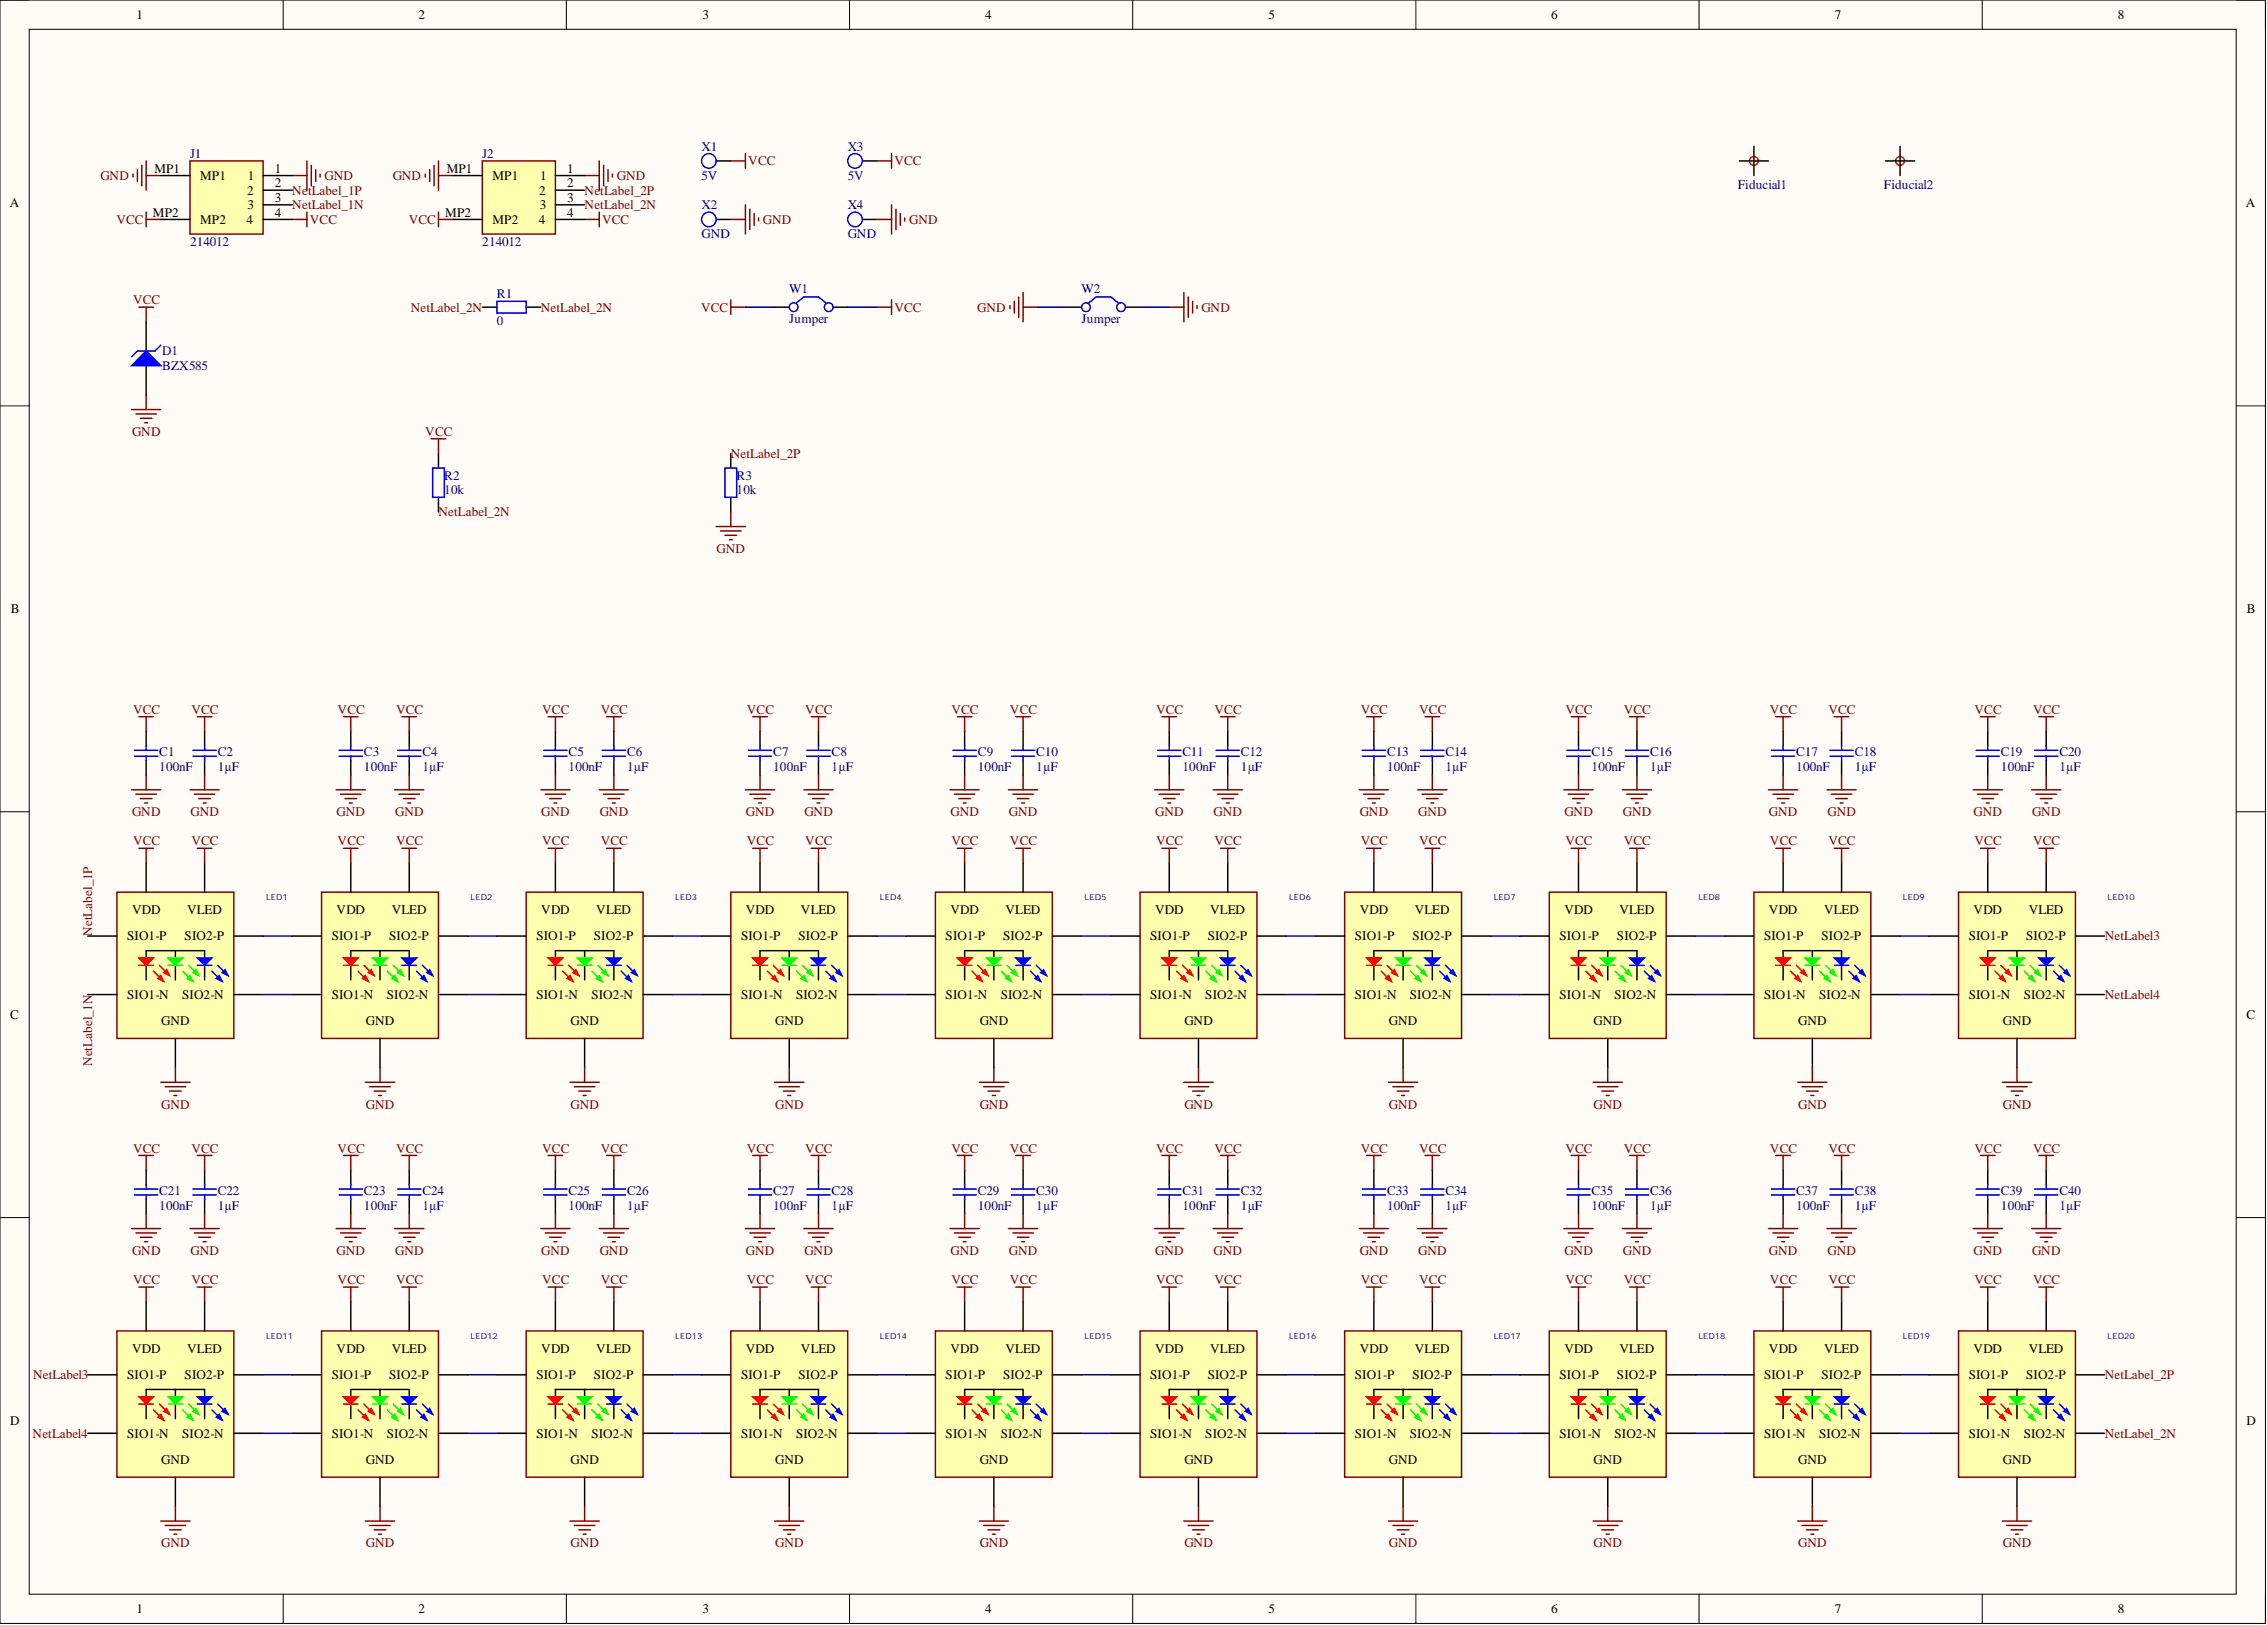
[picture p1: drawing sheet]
<svg xmlns="http://www.w3.org/2000/svg" width="393mm" height="282mm" viewBox="0 0 393 282" stroke-linecap="round" stroke-linejoin="round" font-family="sans-serif">
<defs><g id="words">
<g font-size="2.3">
<text x="23.7" y="3.3">1</text>
<text x="72.6" y="3.3">2</text>
<text x="121.9" y="3.3">3</text>
<text x="170.9" y="3.3">4</text>
<text x="220.1" y="3.3">5</text>
<text x="269.2" y="3.3">6</text>
<text x="318.4" y="3.3">7</text>
<text x="367.5" y="3.3">8</text>
<text x="26.8" y="29.9">MP1</text>
<text x="47.7" y="29.9">1</text>
<text x="77.5" y="29.9">MP1</text>
<text x="98.4" y="29.9">1</text>
<text x="1.7" y="35.9">A</text>
<text x="34.7" y="31.2">MP1</text>
<text x="42.9" y="33.7">2</text>
<text x="43" y="31.2">1</text>
<text x="47.7" y="32.5">2</text>
<text x="47.7" y="35">3</text>
<text x="85.5" y="31.2">MP1</text>
<text x="93.6" y="33.7">2</text>
<text x="93.7" y="31.2">1</text>
<text x="98.4" y="32.5">2</text>
<text x="98.4" y="35">3</text>
<text x="389.7" y="35.9">A</text>
<text x="26.5" y="37.6">MP2</text>
<text x="34.7" y="38.8">MP2</text>
<text x="42.8" y="38.8">4</text>
<text x="42.9" y="36.3">3</text>
<text x="47.7" y="37.6">4</text>
<text x="77.3" y="37.6">MP2</text>
<text x="85.5" y="38.8">MP2</text>
<text x="93.5" y="38.8">4</text>
<text x="93.7" y="36.3">3</text>
<text x="98.4" y="37.6">4</text>
<text x="1.9" y="106.4">B</text>
<text x="389.9" y="106.4">B</text>
<text x="22.9" y="158.6">VDD</text>
<text x="32.5" y="158.6">VLED</text>
<text x="58.4" y="158.6">VDD</text>
<text x="68" y="158.6">VLED</text>
<text x="93.9" y="158.6">VDD</text>
<text x="103.5" y="158.6">VLED</text>
<text x="129.4" y="158.6">VDD</text>
<text x="139" y="158.6">VLED</text>
<text x="164.9" y="158.6">VDD</text>
<text x="174.5" y="158.6">VLED</text>
<text x="200.4" y="158.6">VDD</text>
<text x="210" y="158.6">VLED</text>
<text x="235.9" y="158.6">VDD</text>
<text x="245.5" y="158.6">VLED</text>
<text x="271.4" y="158.6">VDD</text>
<text x="281" y="158.6">VLED</text>
<text x="306.9" y="158.6">VDD</text>
<text x="316.5" y="158.6">VLED</text>
<text x="342.4" y="158.6">VDD</text>
<text x="352" y="158.6">VLED</text>
<text x="22.1" y="163.1">SIO1-P</text>
<text x="32" y="163.1">SIO2-P</text>
<text x="57.6" y="163.1">SIO1-P</text>
<text x="67.5" y="163.1">SIO2-P</text>
<text x="93.1" y="163.1">SIO1-P</text>
<text x="103" y="163.1">SIO2-P</text>
<text x="128.6" y="163.1">SIO1-P</text>
<text x="138.5" y="163.1">SIO2-P</text>
<text x="164.1" y="163.1">SIO1-P</text>
<text x="174.1" y="163.1">SIO2-P</text>
<text x="199.6" y="163.1">SIO1-P</text>
<text x="209.6" y="163.1">SIO2-P</text>
<text x="235.1" y="163.1">SIO1-P</text>
<text x="245.1" y="163.1">SIO2-P</text>
<text x="270.6" y="163.1">SIO1-P</text>
<text x="280.6" y="163.1">SIO2-P</text>
<text x="306.1" y="163.1">SIO1-P</text>
<text x="316.1" y="163.1">SIO2-P</text>
<text x="341.6" y="163.1">SIO1-P</text>
<text x="351.6" y="163.1">SIO2-P</text>
<text x="22.1" y="173.3">SIO1-N</text>
<text x="31.6" y="173.3">SIO2-N</text>
<text x="57.6" y="173.3">SIO1-N</text>
<text x="67.1" y="173.3">SIO2-N</text>
<text x="93.1" y="173.3">SIO1-N</text>
<text x="102.6" y="173.3">SIO2-N</text>
<text x="128.6" y="173.3">SIO1-N</text>
<text x="138.1" y="173.3">SIO2-N</text>
<text x="164.1" y="173.3">SIO1-N</text>
<text x="173.6" y="173.3">SIO2-N</text>
<text x="199.6" y="173.3">SIO1-N</text>
<text x="209.1" y="173.3">SIO2-N</text>
<text x="235.1" y="173.3">SIO1-N</text>
<text x="244.6" y="173.3">SIO2-N</text>
<text x="270.6" y="173.3">SIO1-N</text>
<text x="280.1" y="173.3">SIO2-N</text>
<text x="306.1" y="173.3">SIO1-N</text>
<text x="315.6" y="173.3">SIO2-N</text>
<text x="341.6" y="173.3">SIO1-N</text>
<text x="351.1" y="173.3">SIO2-N</text>
<text x="1.8" y="176.7">C</text>
<text x="28" y="177.8">GND</text>
<text x="63.5" y="177.8">GND</text>
<text x="99" y="177.8">GND</text>
<text x="134.5" y="177.8">GND</text>
<text x="170" y="177.8">GND</text>
<text x="205.5" y="177.8">GND</text>
<text x="241" y="177.8">GND</text>
<text x="276.5" y="177.8">GND</text>
<text x="312" y="177.8">GND</text>
<text x="347.5" y="177.8">GND</text>
<text x="389.8" y="176.7">C</text>
<text x="22.1" y="239.2">SIO1-P</text>
<text x="22.9" y="234.7">VDD</text>
<text x="32" y="239.2">SIO2-P</text>
<text x="32.5" y="234.7">VLED</text>
<text x="57.6" y="239.2">SIO1-P</text>
<text x="58.4" y="234.7">VDD</text>
<text x="67.5" y="239.2">SIO2-P</text>
<text x="68" y="234.7">VLED</text>
<text x="93.1" y="239.2">SIO1-P</text>
<text x="93.9" y="234.7">VDD</text>
<text x="103" y="239.2">SIO2-P</text>
<text x="103.5" y="234.7">VLED</text>
<text x="128.6" y="239.2">SIO1-P</text>
<text x="129.4" y="234.7">VDD</text>
<text x="138.5" y="239.2">SIO2-P</text>
<text x="139" y="234.7">VLED</text>
<text x="164.1" y="239.2">SIO1-P</text>
<text x="164.9" y="234.7">VDD</text>
<text x="174.1" y="239.2">SIO2-P</text>
<text x="174.5" y="234.7">VLED</text>
<text x="199.6" y="239.2">SIO1-P</text>
<text x="200.4" y="234.7">VDD</text>
<text x="209.6" y="239.2">SIO2-P</text>
<text x="210" y="234.7">VLED</text>
<text x="235.1" y="239.2">SIO1-P</text>
<text x="235.9" y="234.7">VDD</text>
<text x="245.1" y="239.2">SIO2-P</text>
<text x="245.5" y="234.7">VLED</text>
<text x="270.6" y="239.2">SIO1-P</text>
<text x="271.4" y="234.7">VDD</text>
<text x="280.6" y="239.2">SIO2-P</text>
<text x="281" y="234.7">VLED</text>
<text x="306.1" y="239.2">SIO1-P</text>
<text x="306.9" y="234.7">VDD</text>
<text x="316.1" y="239.2">SIO2-P</text>
<text x="316.5" y="234.7">VLED</text>
<text x="341.6" y="239.2">SIO1-P</text>
<text x="342.4" y="234.7">VDD</text>
<text x="351.6" y="239.2">SIO2-P</text>
<text x="352" y="234.7">VLED</text>
<text x="1.8" y="247.2">D</text>
<text x="22.1" y="249.4">SIO1-N</text>
<text x="31.6" y="249.4">SIO2-N</text>
<text x="57.6" y="249.4">SIO1-N</text>
<text x="67.1" y="249.4">SIO2-N</text>
<text x="93.1" y="249.4">SIO1-N</text>
<text x="102.6" y="249.4">SIO2-N</text>
<text x="128.6" y="249.4">SIO1-N</text>
<text x="138.1" y="249.4">SIO2-N</text>
<text x="164.1" y="249.4">SIO1-N</text>
<text x="173.6" y="249.4">SIO2-N</text>
<text x="199.6" y="249.4">SIO1-N</text>
<text x="209.1" y="249.4">SIO2-N</text>
<text x="235.1" y="249.4">SIO1-N</text>
<text x="244.6" y="249.4">SIO2-N</text>
<text x="270.6" y="249.4">SIO1-N</text>
<text x="280.1" y="249.4">SIO2-N</text>
<text x="306.1" y="249.4">SIO1-N</text>
<text x="315.6" y="249.4">SIO2-N</text>
<text x="341.6" y="249.4">SIO1-N</text>
<text x="351.1" y="249.4">SIO2-N</text>
<text x="389.8" y="247.2">D</text>
<text x="28" y="253.9">GND</text>
<text x="63.5" y="253.9">GND</text>
<text x="99" y="253.9">GND</text>
<text x="134.5" y="253.9">GND</text>
<text x="170" y="253.9">GND</text>
<text x="205.5" y="253.9">GND</text>
<text x="241" y="253.9">GND</text>
<text x="276.5" y="253.9">GND</text>
<text x="312" y="253.9">GND</text>
<text x="347.5" y="253.9">GND</text>
<text x="23.7" y="279.8">1</text>
<text x="72.6" y="279.8">2</text>
<text x="121.9" y="279.8">3</text>
<text x="170.9" y="279.8">4</text>
<text x="220.1" y="279.8">5</text>
<text x="269.2" y="279.8">6</text>
<text x="318.4" y="279.8">7</text>
<text x="367.5" y="279.8">8</text>
</g>
<g font-size="2.3" fill="#000080">
<text x="33" y="27.4">J1</text>
<text x="83.7" y="27.4">J2</text>
<text x="121.7" y="26.1">X1</text>
<text x="147.1" y="26.1">X3</text>
<text x="121.7" y="31.2">5V</text>
<text x="147.1" y="31.2">5V</text>
<text x="301.5" y="32.7">Fiducial1</text>
<text x="326.9" y="32.7">Fiducial2</text>
<text x="121.7" y="36.3">X2</text>
<text x="121.7" y="41.4">GND</text>
<text x="147.1" y="36.3">X4</text>
<text x="147.1" y="41.4">GND</text>
<text x="33" y="42.6">214012</text>
<text x="83.7" y="42.6">214012</text>
<text x="86.2" y="51.8">R1</text>
<text x="136.9" y="50.7">W1</text>
<text x="187.7" y="50.7">W2</text>
<text x="86.2" y="56.3">0</text>
<text x="136.9" y="56.1">Jumper</text>
<text x="187.7" y="56.1">Jumper</text>
<text x="28.1" y="61.7">D1</text>
<text x="28.1" y="64.2">BZX585</text>
<text x="77.1" y="83.2">R2</text>
<text x="127.8" y="83.2">R3</text>
<text x="77.1" y="85.8">10k</text>
<text x="127.8" y="85.8">10k</text>
<text x="27.6" y="131.2">C1</text>
<text x="37.8" y="131.2">C2</text>
<text x="63.1" y="131.2">C3</text>
<text x="73.3" y="131.2">C4</text>
<text x="98.6" y="131.2">C5</text>
<text x="108.8" y="131.2">C6</text>
<text x="134.2" y="131.2">C7</text>
<text x="144.3" y="131.2">C8</text>
<text x="169.7" y="131.2">C9</text>
<text x="179.8" y="131.2">C10</text>
<text x="205.2" y="131.2">C11</text>
<text x="215.3" y="131.2">C12</text>
<text x="240.7" y="131.2">C13</text>
<text x="250.8" y="131.2">C14</text>
<text x="276.2" y="131.2">C15</text>
<text x="286.3" y="131.2">C16</text>
<text x="311.7" y="131.2">C17</text>
<text x="321.8" y="131.2">C18</text>
<text x="347.2" y="131.2">C19</text>
<text x="357.3" y="131.2">C20</text>
<text x="27.6" y="133.7">100nF</text>
<text x="37.8" y="133.7">1µF</text>
<text x="63.1" y="133.7">100nF</text>
<text x="73.3" y="133.7">1µF</text>
<text x="98.6" y="133.7">100nF</text>
<text x="108.8" y="133.7">1µF</text>
<text x="134.2" y="133.7">100nF</text>
<text x="144.3" y="133.7">1µF</text>
<text x="169.7" y="133.7">100nF</text>
<text x="179.8" y="133.7">1µF</text>
<text x="205.2" y="133.7">100nF</text>
<text x="215.3" y="133.7">1µF</text>
<text x="240.7" y="133.7">100nF</text>
<text x="250.8" y="133.7">1µF</text>
<text x="276.2" y="133.7">100nF</text>
<text x="286.3" y="133.7">1µF</text>
<text x="311.7" y="133.7">100nF</text>
<text x="321.8" y="133.7">1µF</text>
<text x="347.2" y="133.7">100nF</text>
<text x="357.3" y="133.7">1µF</text>
<text x="27.6" y="207.3">C21</text>
<text x="27.6" y="209.8">100nF</text>
<text x="37.8" y="207.3">C22</text>
<text x="37.8" y="209.8">1µF</text>
<text x="63.1" y="207.3">C23</text>
<text x="63.1" y="209.8">100nF</text>
<text x="73.3" y="207.3">C24</text>
<text x="73.3" y="209.8">1µF</text>
<text x="98.6" y="207.3">C25</text>
<text x="98.6" y="209.8">100nF</text>
<text x="108.8" y="207.3">C26</text>
<text x="108.8" y="209.8">1µF</text>
<text x="134.2" y="207.3">C27</text>
<text x="134.2" y="209.8">100nF</text>
<text x="144.3" y="207.3">C28</text>
<text x="144.3" y="209.8">1µF</text>
<text x="169.7" y="207.3">C29</text>
<text x="169.7" y="209.8">100nF</text>
<text x="179.8" y="207.3">C30</text>
<text x="179.8" y="209.8">1µF</text>
<text x="205.2" y="207.3">C31</text>
<text x="205.2" y="209.8">100nF</text>
<text x="215.3" y="207.3">C32</text>
<text x="215.3" y="209.8">1µF</text>
<text x="240.7" y="207.3">C33</text>
<text x="240.7" y="209.8">100nF</text>
<text x="250.8" y="207.3">C34</text>
<text x="250.8" y="209.8">1µF</text>
<text x="276.2" y="207.3">C35</text>
<text x="276.2" y="209.8">100nF</text>
<text x="286.3" y="207.3">C36</text>
<text x="286.3" y="209.8">1µF</text>
<text x="311.7" y="207.3">C37</text>
<text x="311.7" y="209.8">100nF</text>
<text x="321.8" y="207.3">C38</text>
<text x="321.8" y="209.8">1µF</text>
<text x="347.2" y="207.3">C39</text>
<text x="347.2" y="209.8">100nF</text>
<text x="357.3" y="207.3">C40</text>
<text x="357.3" y="209.8">1µF</text>
</g>
<g font-size="2.3" fill="#800000">
<text x="129.8" y="28.7">VCC</text>
<text x="155.2" y="28.7">VCC</text>
<text x="17.4" y="31.2">GND</text>
<text x="50.7" y="33.7">NetLabel_1P</text>
<text x="56.3" y="31.2">GND</text>
<text x="68.1" y="31.2">GND</text>
<text x="101.4" y="33.7">NetLabel_2P</text>
<text x="107" y="31.2">GND</text>
<text x="20.2" y="38.8">VCC</text>
<text x="50.7" y="36.3">NetLabel_1N</text>
<text x="53.8" y="38.8">VCC</text>
<text x="70.9" y="38.8">VCC</text>
<text x="101.4" y="36.3">NetLabel_2N</text>
<text x="104.5" y="38.8">VCC</text>
<text x="132.4" y="38.8">GND</text>
<text x="157.7" y="38.8">GND</text>
<text x="23.1" y="52.8">VCC</text>
<text x="71.3" y="54">NetLabel_2N</text>
<text x="93.8" y="54">NetLabel_2N</text>
<text x="121.6" y="54">VCC</text>
<text x="155.2" y="54">VCC</text>
<text x="169.6" y="54">GND</text>
<text x="208.5" y="54">GND</text>
<text x="22.9" y="75.6">GND</text>
<text x="73.8" y="75.6">VCC</text>
<text x="126.8" y="79.4">NetLabel_2P</text>
<text x="76.1" y="89.6">NetLabel_2N</text>
<text x="124.3" y="95.9">GND</text>
<text x="23.1" y="123.8">VCC</text>
<text x="33.2" y="123.8">VCC</text>
<text x="58.6" y="123.8">VCC</text>
<text x="68.7" y="123.8">VCC</text>
<text x="94.1" y="123.8">VCC</text>
<text x="104.2" y="123.8">VCC</text>
<text x="129.6" y="123.8">VCC</text>
<text x="139.7" y="123.8">VCC</text>
<text x="165.1" y="123.8">VCC</text>
<text x="175.2" y="123.8">VCC</text>
<text x="200.6" y="123.8">VCC</text>
<text x="210.7" y="123.8">VCC</text>
<text x="236.1" y="123.8">VCC</text>
<text x="246.2" y="123.8">VCC</text>
<text x="271.6" y="123.8">VCC</text>
<text x="281.7" y="123.8">VCC</text>
<text x="307.1" y="123.8">VCC</text>
<text x="317.3" y="123.8">VCC</text>
<text x="342.6" y="123.8">VCC</text>
<text x="352.8" y="123.8">VCC</text>
<text x="22.9" y="141.6">GND</text>
<text x="33.1" y="141.6">GND</text>
<text x="58.4" y="141.6">GND</text>
<text x="68.6" y="141.6">GND</text>
<text x="93.9" y="141.6">GND</text>
<text x="104.1" y="141.6">GND</text>
<text x="129.4" y="141.6">GND</text>
<text x="139.6" y="141.6">GND</text>
<text x="164.9" y="141.6">GND</text>
<text x="175.1" y="141.6">GND</text>
<text x="200.4" y="141.6">GND</text>
<text x="210.6" y="141.6">GND</text>
<text x="235.9" y="141.6">GND</text>
<text x="246.1" y="141.6">GND</text>
<text x="271.4" y="141.6">GND</text>
<text x="281.6" y="141.6">GND</text>
<text x="306.9" y="141.6">GND</text>
<text x="317.1" y="141.6">GND</text>
<text x="342.4" y="141.6">GND</text>
<text x="352.6" y="141.6">GND</text>
<text x="23.1" y="146.6">VCC</text>
<text x="33.2" y="146.6">VCC</text>
<text x="58.6" y="146.6">VCC</text>
<text x="68.7" y="146.6">VCC</text>
<text x="94.1" y="146.6">VCC</text>
<text x="104.2" y="146.6">VCC</text>
<text x="129.6" y="146.6">VCC</text>
<text x="139.7" y="146.6">VCC</text>
<text x="165.1" y="146.6">VCC</text>
<text x="175.2" y="146.6">VCC</text>
<text x="200.6" y="146.6">VCC</text>
<text x="210.7" y="146.6">VCC</text>
<text x="236.1" y="146.6">VCC</text>
<text x="246.2" y="146.6">VCC</text>
<text x="271.6" y="146.6">VCC</text>
<text x="281.7" y="146.6">VCC</text>
<text x="307.1" y="146.6">VCC</text>
<text x="317.3" y="146.6">VCC</text>
<text x="342.6" y="146.6">VCC</text>
<text x="352.8" y="146.6">VCC</text>
<text x="16" y="162.4" transform="rotate(-90 16 162.4)">NetLabel_1P</text>
<text x="365.2" y="163.1">NetLabel3</text>
<text x="365.2" y="173.3">NetLabel4</text>
<text x="16" y="184.9" transform="rotate(-90 16 184.9)">NetLabel_1N</text>
<text x="28" y="192.3">GND</text>
<text x="63.5" y="192.3">GND</text>
<text x="99" y="192.3">GND</text>
<text x="134.5" y="192.3">GND</text>
<text x="170" y="192.3">GND</text>
<text x="205.5" y="192.3">GND</text>
<text x="241" y="192.3">GND</text>
<text x="276.5" y="192.3">GND</text>
<text x="312" y="192.3">GND</text>
<text x="347.5" y="192.3">GND</text>
<text x="23.1" y="199.9">VCC</text>
<text x="33.2" y="199.9">VCC</text>
<text x="58.6" y="199.9">VCC</text>
<text x="68.7" y="199.9">VCC</text>
<text x="94.1" y="199.9">VCC</text>
<text x="104.2" y="199.9">VCC</text>
<text x="129.6" y="199.9">VCC</text>
<text x="139.7" y="199.9">VCC</text>
<text x="165.1" y="199.9">VCC</text>
<text x="175.2" y="199.9">VCC</text>
<text x="200.6" y="199.9">VCC</text>
<text x="210.7" y="199.9">VCC</text>
<text x="236.1" y="199.9">VCC</text>
<text x="246.2" y="199.9">VCC</text>
<text x="271.6" y="199.9">VCC</text>
<text x="281.7" y="199.9">VCC</text>
<text x="307.1" y="199.9">VCC</text>
<text x="317.3" y="199.9">VCC</text>
<text x="342.6" y="199.9">VCC</text>
<text x="352.8" y="199.9">VCC</text>
<text x="22.9" y="217.7">GND</text>
<text x="33.1" y="217.7">GND</text>
<text x="58.4" y="217.7">GND</text>
<text x="68.6" y="217.7">GND</text>
<text x="93.9" y="217.7">GND</text>
<text x="104.1" y="217.7">GND</text>
<text x="129.4" y="217.7">GND</text>
<text x="139.6" y="217.7">GND</text>
<text x="164.9" y="217.7">GND</text>
<text x="175.1" y="217.7">GND</text>
<text x="200.4" y="217.7">GND</text>
<text x="210.6" y="217.7">GND</text>
<text x="235.9" y="217.7">GND</text>
<text x="246.1" y="217.7">GND</text>
<text x="271.4" y="217.7">GND</text>
<text x="281.6" y="217.7">GND</text>
<text x="306.9" y="217.7">GND</text>
<text x="317.1" y="217.7">GND</text>
<text x="342.4" y="217.7">GND</text>
<text x="352.6" y="217.7">GND</text>
<text x="23.1" y="222.7">VCC</text>
<text x="33.2" y="222.7">VCC</text>
<text x="58.6" y="222.7">VCC</text>
<text x="68.7" y="222.7">VCC</text>
<text x="94.1" y="222.7">VCC</text>
<text x="104.2" y="222.7">VCC</text>
<text x="129.6" y="222.7">VCC</text>
<text x="139.7" y="222.7">VCC</text>
<text x="165.1" y="222.7">VCC</text>
<text x="175.2" y="222.7">VCC</text>
<text x="200.6" y="222.7">VCC</text>
<text x="210.7" y="222.7">VCC</text>
<text x="236.1" y="222.7">VCC</text>
<text x="246.2" y="222.7">VCC</text>
<text x="271.6" y="222.7">VCC</text>
<text x="281.7" y="222.7">VCC</text>
<text x="307.1" y="222.7">VCC</text>
<text x="317.3" y="222.7">VCC</text>
<text x="342.6" y="222.7">VCC</text>
<text x="352.8" y="222.7">VCC</text>
<text x="5.7" y="239.2">NetLabel3</text>
<text x="365.2" y="239.2">NetLabel_2P</text>
<text x="5.7" y="249.4">NetLabel4</text>
<text x="365.2" y="249.4">NetLabel_2N</text>
<text x="28" y="268.4">GND</text>
<text x="63.5" y="268.4">GND</text>
<text x="99" y="268.4">GND</text>
<text x="134.5" y="268.4">GND</text>
<text x="170" y="268.4">GND</text>
<text x="205.5" y="268.4">GND</text>
<text x="241" y="268.4">GND</text>
<text x="276.5" y="268.4">GND</text>
<text x="312" y="268.4">GND</text>
<text x="347.5" y="268.4">GND</text>
</g>
<g font-size="1.4" fill="#000080">
<text x="46.2" y="156.2">LED1</text>
<text x="81.7" y="156.2">LED2</text>
<text x="117.2" y="156.2">LED3</text>
<text x="152.7" y="156.2">LED4</text>
<text x="188.2" y="156.2">LED5</text>
<text x="223.7" y="156.2">LED6</text>
<text x="259.2" y="156.2">LED7</text>
<text x="294.7" y="156.2">LED8</text>
<text x="330.2" y="156.2">LED9</text>
<text x="365.7" y="156.2">LED10</text>
<text x="46.2" y="232.3">LED11</text>
<text x="81.7" y="232.3">LED12</text>
<text x="117.2" y="232.3">LED13</text>
<text x="152.7" y="232.3">LED14</text>
<text x="188.2" y="232.3">LED15</text>
<text x="223.7" y="232.3">LED16</text>
<text x="259.2" y="232.3">LED17</text>
<text x="294.7" y="232.3">LED18</text>
<text x="330.2" y="232.3">LED19</text>
<text x="365.7" y="232.3">LED20</text>
</g>
</g></defs>
<path d="M0 0h393.1v281.6h-393.1z" fill-rule="evenodd" fill="#fffcf8"/>
<path d="M0 0h393.1v281.6h-393.1z" fill="none" stroke="#000" stroke-width=".17"/>
<path d="M5.1 5.1h382.9v271.4h-382.9z" fill-rule="evenodd" fill="#fffcf8"/>
<g fill="none" stroke="#000" stroke-width=".17">
<path d="M0 0h5.1M5.1 5.1h382.9v271.4h-382.9zM49.1 0v5.1M98.3 0v5.1M147.4 0v5.1M196.5 0v5.1M245.7 0v5.1M294.8 0v5.1M343.9 0v5.1M388 0h5.1v5.1M0 70.4h5.1M388 70.4h5.1"/>
<path d="M0 140.8h5.1M388 140.8h5.1M0 211.2h5.1M388 211.2h5.1M49.1 276.5v5.1M98.3 276.5v5.1M147.4 276.5v5.1M196.5 276.5v5.1M245.7 276.5v5.1M294.8 276.5v5.1M343.9 276.5v5.1M393.1 276.5v5.1"/>
</g>
<path d="M20.3 154.8h20.3v25.3h-20.3z" fill-rule="evenodd" fill="#ffffb0"/>
<path d="M20.3 154.8h20.3v25.3h-20.3z" fill="none" stroke="#800000" stroke-width=".25"/>
<path d="M25.4 149.7v5.1M35.5 149.7v5.1M15.2 172.5h5.1M15.2 162.4h5.1M40.6 172.5h5M40.6 162.4h5M30.4 180.1v5.1" fill="none" stroke="#000" stroke-width=".25"/>
<path d="M31.7 168.5l1.8 1.7M32.7 167.4l1.8 1.8" fill="none" stroke="#0f0" stroke-width=".25"/>
<path d="M33 169.2l.5 1-1-.5z" fill="#0f0"/>
<path d="M33 169.2l.5 1-1-.5z" fill="none" stroke="#0f0" stroke-width=".25"/>
<path d="M34 168.2l.5 1-1-.5z" fill="#0f0"/>
<path d="M34 168.2l.5 1-1-.5z" fill="none" stroke="#0f0" stroke-width=".25"/>
<path d="M36.8 168.5l1.7 1.7M37.8 167.4l1.8 1.8" fill="none" stroke="#00f" stroke-width=".25"/>
<path d="M38 169.2l.5 1-1-.5z" fill="#00f"/>
<path d="M38 169.2l.5 1-1-.5z" fill="none" stroke="#00f" stroke-width=".25"/>
<path d="M39.1 168.2l.5 1-1.1-.5z" fill="#00f"/>
<path d="M39.1 168.2l.5 1-1.1-.5z" fill="none" stroke="#00f" stroke-width=".25"/>
<path d="M26.6 168.5l1.8 1.7M27.6 167.4l1.8 1.8" fill="none" stroke="#f00" stroke-width=".25"/>
<path d="M27.9 169.2l.5 1-1-.5z" fill="#f00"/>
<path d="M27.9 169.2l.5 1-1-.5z" fill="none" stroke="#f00" stroke-width=".25"/>
<path d="M28.9 168.2l.5 1-1-.5z" fill="#f00"/>
<path d="M28.9 168.2l.5 1-1-.5z" fill="none" stroke="#f00" stroke-width=".25"/>
<path d="M25.4 166.2v-1.3h10.1v1.3M25.4 167.4v2.6M30.4 164.9v1.3M30.4 167.4v2.6M35.5 167.4v2.6" fill="none" stroke="#000" stroke-width=".25"/>
<path d="M34.2 166.2h2.6l-1.3 1.2z" fill="#00f"/>
<path d="M34.2 166.2h2.6l-1.3 1.2z" fill="none" stroke="#00f" stroke-width=".25"/>
<path d="M29.2 166.2h2.5l-1.3 1.2z" fill="#0f0"/>
<path d="M29.2 166.2h2.5l-1.3 1.2z" fill="none" stroke="#0f0" stroke-width=".25"/>
<path d="M24.1 166.2h2.5l-1.2 1.2z" fill="#f00"/>
<path d="M24.1 166.2h2.5l-1.2 1.2zM24.1 167.4h2.5" fill="none" stroke="#f00" stroke-width=".25"/>
<path d="M29.2 167.4h2.5" fill="none" stroke="#0f0" stroke-width=".25"/>
<path d="M34.2 167.4h2.6" fill="none" stroke="#00f" stroke-width=".25"/>
<path d="M55.8 154.8h20.3v25.3h-20.3z" fill-rule="evenodd" fill="#ffffb0"/>
<path d="M55.8 154.8h20.3v25.3h-20.3z" fill="none" stroke="#800000" stroke-width=".25"/>
<path d="M60.9 149.7v5.1M71 149.7v5.1M50.7 172.5h5.1M50.7 162.4h5.1M76.1 172.5h5.1M76.1 162.4h5.1M65.9 180.1v5.1" fill="none" stroke="#000" stroke-width=".25"/>
<path d="M67.2 168.5l1.8 1.7M68.2 167.4l1.8 1.8" fill="none" stroke="#0f0" stroke-width=".25"/>
<path d="M68.5 169.2l.5 1-1-.5z" fill="#0f0"/>
<path d="M68.5 169.2l.5 1-1-.5z" fill="none" stroke="#0f0" stroke-width=".25"/>
<path d="M69.5 168.2l.5 1-1-.5z" fill="#0f0"/>
<path d="M69.5 168.2l.5 1-1-.5z" fill="none" stroke="#0f0" stroke-width=".25"/>
<path d="M72.3 168.5l1.8 1.7M73.3 167.4l1.8 1.8" fill="none" stroke="#00f" stroke-width=".25"/>
<path d="M73.5 169.2l.6 1-1.1-.5z" fill="#00f"/>
<path d="M73.5 169.2l.6 1-1.1-.5z" fill="none" stroke="#00f" stroke-width=".25"/>
<path d="M74.6 168.2l.5 1-1-.5z" fill="#00f"/>
<path d="M74.6 168.2l.5 1-1-.5z" fill="none" stroke="#00f" stroke-width=".25"/>
<path d="M62.1 168.5l1.8 1.7M63.1 167.4l1.8 1.8" fill="none" stroke="#f00" stroke-width=".25"/>
<path d="M63.4 169.2l.5 1-1-.5z" fill="#f00"/>
<path d="M63.4 169.2l.5 1-1-.5z" fill="none" stroke="#f00" stroke-width=".25"/>
<path d="M64.4 168.2l.5 1-1-.5z" fill="#f00"/>
<path d="M64.4 168.2l.5 1-1-.5z" fill="none" stroke="#f00" stroke-width=".25"/>
<path d="M60.9 166.2v-1.3h10.1v1.3M60.9 167.4v2.6M65.9 164.9v1.3M65.9 167.4v2.6M71 167.4v2.6" fill="none" stroke="#000" stroke-width=".25"/>
<path d="M69.7 166.2h2.6l-1.3 1.2z" fill="#00f"/>
<path d="M69.7 166.2h2.6l-1.3 1.2z" fill="none" stroke="#00f" stroke-width=".25"/>
<path d="M64.7 166.2h2.5l-1.3 1.2z" fill="#0f0"/>
<path d="M64.7 166.2h2.5l-1.3 1.2z" fill="none" stroke="#0f0" stroke-width=".25"/>
<path d="M59.6 166.2h2.5l-1.2 1.2z" fill="#f00"/>
<path d="M59.6 166.2h2.5l-1.2 1.2zM59.6 167.4h2.5" fill="none" stroke="#f00" stroke-width=".25"/>
<path d="M64.7 167.4h2.5" fill="none" stroke="#0f0" stroke-width=".25"/>
<path d="M69.7 167.4h2.6" fill="none" stroke="#00f" stroke-width=".25"/>
<path d="M91.3 154.8h20.3v25.3h-20.3z" fill-rule="evenodd" fill="#ffffb0"/>
<path d="M91.3 154.8h20.3v25.3h-20.3z" fill="none" stroke="#800000" stroke-width=".25"/>
<path d="M96.4 149.7v5.1M106.5 149.7v5.1M86.2 172.5h5.1M86.2 162.4h5.1M111.6 172.5h5.1M111.6 162.4h5.1M101.4 180.1v5.1" fill="none" stroke="#000" stroke-width=".25"/>
<path d="M102.7 168.5l1.8 1.7M103.7 167.4l1.8 1.8" fill="none" stroke="#0f0" stroke-width=".25"/>
<path d="M104 169.2l.5 1-1-.5z" fill="#0f0"/>
<path d="M104 169.2l.5 1-1-.5z" fill="none" stroke="#0f0" stroke-width=".25"/>
<path d="M105 168.2l.5 1-1-.5z" fill="#0f0"/>
<path d="M105 168.2l.5 1-1-.5z" fill="none" stroke="#0f0" stroke-width=".25"/>
<path d="M107.8 168.5l1.8 1.7M108.8 167.4l1.8 1.8" fill="none" stroke="#00f" stroke-width=".25"/>
<path d="M109 169.2l.6 1-1.1-.5z" fill="#00f"/>
<path d="M109 169.2l.6 1-1.1-.5z" fill="none" stroke="#00f" stroke-width=".25"/>
<path d="M110.1 168.2l.5 1-1-.5z" fill="#00f"/>
<path d="M110.1 168.2l.5 1-1-.5z" fill="none" stroke="#00f" stroke-width=".25"/>
<path d="M97.6 168.5l1.8 1.7M98.6 167.4l1.8 1.8" fill="none" stroke="#f00" stroke-width=".25"/>
<path d="M98.9 169.2l.5 1-1-.5z" fill="#f00"/>
<path d="M98.9 169.2l.5 1-1-.5z" fill="none" stroke="#f00" stroke-width=".25"/>
<path d="M99.9 168.2l.5 1-1-.5z" fill="#f00"/>
<path d="M99.9 168.2l.5 1-1-.5z" fill="none" stroke="#f00" stroke-width=".25"/>
<path d="M96.4 166.2v-1.3h10.1v1.3M96.4 167.4v2.6M101.4 164.9v1.3M101.4 167.4v2.6M106.5 167.4v2.6" fill="none" stroke="#000" stroke-width=".25"/>
<path d="M105.2 166.2h2.6l-1.3 1.2z" fill="#00f"/>
<path d="M105.2 166.2h2.6l-1.3 1.2z" fill="none" stroke="#00f" stroke-width=".25"/>
<path d="M100.2 166.2h2.5l-1.3 1.2z" fill="#0f0"/>
<path d="M100.2 166.2h2.5l-1.3 1.2z" fill="none" stroke="#0f0" stroke-width=".25"/>
<path d="M95.1 166.2h2.5l-1.2 1.2z" fill="#f00"/>
<path d="M95.1 166.2h2.5l-1.2 1.2zM95.1 167.4h2.5" fill="none" stroke="#f00" stroke-width=".25"/>
<path d="M100.2 167.4h2.5" fill="none" stroke="#0f0" stroke-width=".25"/>
<path d="M105.2 167.4h2.6" fill="none" stroke="#00f" stroke-width=".25"/>
<path d="M126.8 154.8h20.3v25.3h-20.3z" fill-rule="evenodd" fill="#ffffb0"/>
<path d="M126.8 154.8h20.3v25.3h-20.3z" fill="none" stroke="#800000" stroke-width=".25"/>
<path d="M131.9 149.7v5.1M142 149.7v5.1M121.7 172.5h5.1M121.7 162.4h5.1M147.1 172.5h5.1M147.1 162.4h5.1M136.9 180.1v5.1" fill="none" stroke="#000" stroke-width=".25"/>
<path d="M138.2 168.5l1.8 1.7M139.2 167.4l1.8 1.8" fill="none" stroke="#0f0" stroke-width=".25"/>
<path d="M139.5 169.2l.5 1-1-.5z" fill="#0f0"/>
<path d="M139.5 169.2l.5 1-1-.5z" fill="none" stroke="#0f0" stroke-width=".25"/>
<path d="M140.5 168.2l.5 1-1-.5z" fill="#0f0"/>
<path d="M140.5 168.2l.5 1-1-.5z" fill="none" stroke="#0f0" stroke-width=".25"/>
<path d="M143.3 168.5l1.8 1.7M144.3 167.4l1.8 1.8" fill="none" stroke="#00f" stroke-width=".25"/>
<path d="M144.6 169.2l.5 1-1.1-.5z" fill="#00f"/>
<path d="M144.6 169.2l.5 1-1.1-.5z" fill="none" stroke="#00f" stroke-width=".25"/>
<path d="M145.6 168.2l.5 1-1-.5z" fill="#00f"/>
<path d="M145.6 168.2l.5 1-1-.5z" fill="none" stroke="#00f" stroke-width=".25"/>
<path d="M133.1 168.5l1.8 1.7M134.2 167.4l1.7 1.8" fill="none" stroke="#f00" stroke-width=".25"/>
<path d="M134.4 169.2l.5 1-1-.5z" fill="#f00"/>
<path d="M134.4 169.2l.5 1-1-.5z" fill="none" stroke="#f00" stroke-width=".25"/>
<path d="M135.4 168.2l.5 1-1-.5z" fill="#f00"/>
<path d="M135.4 168.2l.5 1-1-.5z" fill="none" stroke="#f00" stroke-width=".25"/>
<path d="M131.9 166.2v-1.3h10.1v1.3M131.9 167.4v2.6M136.9 164.9v1.3M136.9 167.4v2.6M142 167.4v2.6" fill="none" stroke="#000" stroke-width=".25"/>
<path d="M140.7 166.2h2.6l-1.3 1.2z" fill="#00f"/>
<path d="M140.7 166.2h2.6l-1.3 1.2z" fill="none" stroke="#00f" stroke-width=".25"/>
<path d="M135.7 166.2h2.5l-1.3 1.2z" fill="#0f0"/>
<path d="M135.7 166.2h2.5l-1.3 1.2z" fill="none" stroke="#0f0" stroke-width=".25"/>
<path d="M130.6 166.2h2.5l-1.2 1.2z" fill="#f00"/>
<path d="M130.6 166.2h2.5l-1.2 1.2zM130.6 167.4h2.5" fill="none" stroke="#f00" stroke-width=".25"/>
<path d="M135.7 167.4h2.5" fill="none" stroke="#0f0" stroke-width=".25"/>
<path d="M140.7 167.4h2.6" fill="none" stroke="#00f" stroke-width=".25"/>
<path d="M162.3 154.8h20.3v25.3h-20.3z" fill-rule="evenodd" fill="#ffffb0"/>
<path d="M162.3 154.8h20.3v25.3h-20.3z" fill="none" stroke="#800000" stroke-width=".25"/>
<path d="M167.4 149.7v5.1M177.5 149.7v5.1M157.2 172.5h5.1M157.2 162.4h5.1M182.6 172.5h5.1M182.6 162.4h5.1M172.4 180.1v5.1" fill="none" stroke="#000" stroke-width=".25"/>
<path d="M173.7 168.5l1.8 1.7M174.7 167.4l1.8 1.8" fill="none" stroke="#0f0" stroke-width=".25"/>
<path d="M175 169.2l.5 1-1-.5z" fill="#0f0"/>
<path d="M175 169.2l.5 1-1-.5z" fill="none" stroke="#0f0" stroke-width=".25"/>
<path d="M176 168.2l.5 1-1-.5z" fill="#0f0"/>
<path d="M176 168.2l.5 1-1-.5z" fill="none" stroke="#0f0" stroke-width=".25"/>
<path d="M178.8 168.5l1.8 1.7M179.8 167.4l1.8 1.8" fill="none" stroke="#00f" stroke-width=".25"/>
<path d="M180.1 169.2l.5 1-1.1-.5z" fill="#00f"/>
<path d="M180.1 169.2l.5 1-1.1-.5z" fill="none" stroke="#00f" stroke-width=".25"/>
<path d="M181.1 168.2l.5 1-1-.5z" fill="#00f"/>
<path d="M181.1 168.2l.5 1-1-.5z" fill="none" stroke="#00f" stroke-width=".25"/>
<path d="M168.6 168.5l1.8 1.7M169.7 167.4l1.7 1.8" fill="none" stroke="#f00" stroke-width=".25"/>
<path d="M169.9 169.2l.5 1-1-.5z" fill="#f00"/>
<path d="M169.9 169.2l.5 1-1-.5z" fill="none" stroke="#f00" stroke-width=".25"/>
<path d="M170.9 168.2l.5 1-1-.5z" fill="#f00"/>
<path d="M170.9 168.2l.5 1-1-.5z" fill="none" stroke="#f00" stroke-width=".25"/>
<path d="M167.4 166.2v-1.3h10.1v1.3M167.4 167.4v2.6M172.4 164.9v1.3M172.4 167.4v2.6M177.5 167.4v2.6" fill="none" stroke="#000" stroke-width=".25"/>
<path d="M176.3 166.2h2.5l-1.3 1.2z" fill="#00f"/>
<path d="M176.3 166.2h2.5l-1.3 1.2z" fill="none" stroke="#00f" stroke-width=".25"/>
<path d="M171.2 166.2h2.5l-1.3 1.2z" fill="#0f0"/>
<path d="M171.2 166.2h2.5l-1.3 1.2z" fill="none" stroke="#0f0" stroke-width=".25"/>
<path d="M166.1 166.2h2.5l-1.2 1.2z" fill="#f00"/>
<path d="M166.1 166.2h2.5l-1.2 1.2zM166.1 167.4h2.5" fill="none" stroke="#f00" stroke-width=".25"/>
<path d="M171.2 167.4h2.5" fill="none" stroke="#0f0" stroke-width=".25"/>
<path d="M176.3 167.4h2.5" fill="none" stroke="#00f" stroke-width=".25"/>
<path d="M197.8 154.8h20.3v25.3h-20.3z" fill-rule="evenodd" fill="#ffffb0"/>
<path d="M197.8 154.8h20.3v25.3h-20.3z" fill="none" stroke="#800000" stroke-width=".25"/>
<path d="M202.9 149.7v5.1M213 149.7v5.1M192.7 172.5h5.1M192.7 162.4h5.1M218.1 172.5h5.1M218.1 162.4h5.1M208 180.1v5.1" fill="none" stroke="#000" stroke-width=".25"/>
<path d="M209.2 168.5l1.8 1.7M210.2 167.4l1.8 1.8" fill="none" stroke="#0f0" stroke-width=".25"/>
<path d="M210.5 169.2l.5 1-1-.5z" fill="#0f0"/>
<path d="M210.5 169.2l.5 1-1-.5z" fill="none" stroke="#0f0" stroke-width=".25"/>
<path d="M211.5 168.2l.5 1-1-.5z" fill="#0f0"/>
<path d="M211.5 168.2l.5 1-1-.5z" fill="none" stroke="#0f0" stroke-width=".25"/>
<path d="M214.3 168.5l1.8 1.7M215.3 167.4l1.8 1.8" fill="none" stroke="#00f" stroke-width=".25"/>
<path d="M215.6 169.2l.5 1-1-.5z" fill="#00f"/>
<path d="M215.6 169.2l.5 1-1-.5z" fill="none" stroke="#00f" stroke-width=".25"/>
<path d="M216.6 168.2l.5 1-1-.5z" fill="#00f"/>
<path d="M216.6 168.2l.5 1-1-.5z" fill="none" stroke="#00f" stroke-width=".25"/>
<path d="M204.1 168.5l1.8 1.7M205.2 167.4l1.7 1.8" fill="none" stroke="#f00" stroke-width=".25"/>
<path d="M205.4 169.2l.5 1-1-.5z" fill="#f00"/>
<path d="M205.4 169.2l.5 1-1-.5z" fill="none" stroke="#f00" stroke-width=".25"/>
<path d="M206.4 168.2l.5 1-1-.5z" fill="#f00"/>
<path d="M206.4 168.2l.5 1-1-.5z" fill="none" stroke="#f00" stroke-width=".25"/>
<path d="M202.9 166.2v-1.3h10.1v1.3M202.9 167.4v2.6M208 164.9v1.3M208 167.4v2.6M213 167.4v2.6" fill="none" stroke="#000" stroke-width=".25"/>
<path d="M211.8 166.2h2.5l-1.3 1.2z" fill="#00f"/>
<path d="M211.8 166.2h2.5l-1.3 1.2z" fill="none" stroke="#00f" stroke-width=".25"/>
<path d="M206.7 166.2h2.5l-1.2 1.2z" fill="#0f0"/>
<path d="M206.7 166.2h2.5l-1.2 1.2z" fill="none" stroke="#0f0" stroke-width=".25"/>
<path d="M201.6 166.2h2.5l-1.2 1.2z" fill="#f00"/>
<path d="M201.6 166.2h2.5l-1.2 1.2zM201.6 167.4h2.5" fill="none" stroke="#f00" stroke-width=".25"/>
<path d="M206.7 167.4h2.5" fill="none" stroke="#0f0" stroke-width=".25"/>
<path d="M211.8 167.4h2.5" fill="none" stroke="#00f" stroke-width=".25"/>
<path d="M233.3 154.8h20.3v25.3h-20.3z" fill-rule="evenodd" fill="#ffffb0"/>
<path d="M233.3 154.8h20.3v25.3h-20.3z" fill="none" stroke="#800000" stroke-width=".25"/>
<path d="M238.4 149.7v5.1M248.5 149.7v5.1M228.2 172.5h5.1M228.2 162.4h5.1M253.6 172.5h5.1M253.6 162.4h5.1M243.5 180.1v5.1" fill="none" stroke="#000" stroke-width=".25"/>
<path d="M244.7 168.5l1.8 1.7M245.7 167.4l1.8 1.8" fill="none" stroke="#0f0" stroke-width=".25"/>
<path d="M246 169.2l.5 1-1-.5z" fill="#0f0"/>
<path d="M246 169.2l.5 1-1-.5z" fill="none" stroke="#0f0" stroke-width=".25"/>
<path d="M247 168.2l.5 1-1-.5z" fill="#0f0"/>
<path d="M247 168.2l.5 1-1-.5z" fill="none" stroke="#0f0" stroke-width=".25"/>
<path d="M249.8 168.5l1.8 1.7M250.8 167.4l1.8 1.8" fill="none" stroke="#00f" stroke-width=".25"/>
<path d="M251.1 169.2l.5 1-1-.5z" fill="#00f"/>
<path d="M251.1 169.2l.5 1-1-.5z" fill="none" stroke="#00f" stroke-width=".25"/>
<path d="M252.1 168.2l.5 1-1-.5z" fill="#00f"/>
<path d="M252.1 168.2l.5 1-1-.5z" fill="none" stroke="#00f" stroke-width=".25"/>
<path d="M239.7 168.5l1.7 1.7M240.7 167.4l1.7 1.8" fill="none" stroke="#f00" stroke-width=".25"/>
<path d="M240.9 169.2l.5 1-1-.5z" fill="#f00"/>
<path d="M240.9 169.2l.5 1-1-.5z" fill="none" stroke="#f00" stroke-width=".25"/>
<path d="M241.9 168.2l.5 1-1-.5z" fill="#f00"/>
<path d="M241.9 168.2l.5 1-1-.5z" fill="none" stroke="#f00" stroke-width=".25"/>
<path d="M238.4 166.2v-1.3h10.1v1.3M238.4 167.4v2.6M243.5 164.9v1.3M243.5 167.4v2.6M248.5 167.4v2.6" fill="none" stroke="#000" stroke-width=".25"/>
<path d="M247.3 166.2h2.5l-1.3 1.2z" fill="#00f"/>
<path d="M247.3 166.2h2.5l-1.3 1.2z" fill="none" stroke="#00f" stroke-width=".25"/>
<path d="M242.2 166.2h2.5l-1.2 1.2z" fill="#0f0"/>
<path d="M242.2 166.2h2.5l-1.2 1.2z" fill="none" stroke="#0f0" stroke-width=".25"/>
<path d="M237.1 166.2h2.6l-1.3 1.2z" fill="#f00"/>
<path d="M237.1 166.2h2.6l-1.3 1.2zM237.1 167.4h2.6" fill="none" stroke="#f00" stroke-width=".25"/>
<path d="M242.2 167.4h2.5" fill="none" stroke="#0f0" stroke-width=".25"/>
<path d="M247.3 167.4h2.5" fill="none" stroke="#00f" stroke-width=".25"/>
<path d="M268.8 154.8h20.3v25.3h-20.3z" fill-rule="evenodd" fill="#ffffb0"/>
<path d="M268.8 154.8h20.3v25.3h-20.3z" fill="none" stroke="#800000" stroke-width=".25"/>
<path d="M273.9 149.7v5.1M284 149.7v5.1M263.7 172.5h5.1M263.7 162.4h5.1M289.1 172.5h5.1M289.1 162.4h5.1M279 180.1v5.1" fill="none" stroke="#000" stroke-width=".25"/>
<path d="M280.2 168.5l1.8 1.7M281.2 167.4l1.8 1.8" fill="none" stroke="#0f0" stroke-width=".25"/>
<path d="M281.5 169.2l.5 1-1-.5z" fill="#0f0"/>
<path d="M281.5 169.2l.5 1-1-.5z" fill="none" stroke="#0f0" stroke-width=".25"/>
<path d="M282.5 168.2l.5 1-1-.5z" fill="#0f0"/>
<path d="M282.5 168.2l.5 1-1-.5z" fill="none" stroke="#0f0" stroke-width=".25"/>
<path d="M285.3 168.5l1.8 1.7M286.3 167.4l1.8 1.8" fill="none" stroke="#00f" stroke-width=".25"/>
<path d="M286.6 169.2l.5 1-1-.5z" fill="#00f"/>
<path d="M286.6 169.2l.5 1-1-.5z" fill="none" stroke="#00f" stroke-width=".25"/>
<path d="M287.6 168.2l.5 1-1-.5z" fill="#00f"/>
<path d="M287.6 168.2l.5 1-1-.5z" fill="none" stroke="#00f" stroke-width=".25"/>
<path d="M275.2 168.5l1.7 1.7M276.2 167.4l1.7 1.8" fill="none" stroke="#f00" stroke-width=".25"/>
<path d="M276.4 169.2l.5 1-1-.5z" fill="#f00"/>
<path d="M276.4 169.2l.5 1-1-.5z" fill="none" stroke="#f00" stroke-width=".25"/>
<path d="M277.4 168.2l.5 1-1-.5z" fill="#f00"/>
<path d="M277.4 168.2l.5 1-1-.5z" fill="none" stroke="#f00" stroke-width=".25"/>
<path d="M273.9 166.2v-1.3h10.1v1.3M273.9 167.4v2.6M279 164.9v1.3M279 167.4v2.6M284 167.4v2.6" fill="none" stroke="#000" stroke-width=".25"/>
<path d="M282.8 166.2h2.5l-1.3 1.2z" fill="#00f"/>
<path d="M282.8 166.2h2.5l-1.3 1.2z" fill="none" stroke="#00f" stroke-width=".25"/>
<path d="M277.7 166.2h2.5l-1.2 1.2z" fill="#0f0"/>
<path d="M277.7 166.2h2.5l-1.2 1.2z" fill="none" stroke="#0f0" stroke-width=".25"/>
<path d="M272.6 166.2h2.6l-1.3 1.2z" fill="#f00"/>
<path d="M272.6 166.2h2.6l-1.3 1.2zM272.6 167.4h2.6" fill="none" stroke="#f00" stroke-width=".25"/>
<path d="M277.7 167.4h2.5" fill="none" stroke="#0f0" stroke-width=".25"/>
<path d="M282.8 167.4h2.5" fill="none" stroke="#00f" stroke-width=".25"/>
<path d="M304.3 154.8h20.3v25.3h-20.3z" fill-rule="evenodd" fill="#ffffb0"/>
<path d="M304.3 154.8h20.3v25.3h-20.3z" fill="none" stroke="#800000" stroke-width=".25"/>
<path d="M309.4 149.7v5.1M319.5 149.7v5.1M299.2 172.5h5.1M299.2 162.4h5.1M324.6 172.5h5.1M324.6 162.4h5.1M314.5 180.1v5.1" fill="none" stroke="#000" stroke-width=".25"/>
<path d="M315.7 168.5l1.8 1.7M316.7 167.4l1.8 1.8" fill="none" stroke="#0f0" stroke-width=".25"/>
<path d="M317 169.2l.5 1-1-.5z" fill="#0f0"/>
<path d="M317 169.2l.5 1-1-.5z" fill="none" stroke="#0f0" stroke-width=".25"/>
<path d="M318 168.2l.5 1-1-.5z" fill="#0f0"/>
<path d="M318 168.2l.5 1-1-.5z" fill="none" stroke="#0f0" stroke-width=".25"/>
<path d="M320.8 168.5l1.8 1.7M321.8 167.4l1.8 1.8" fill="none" stroke="#00f" stroke-width=".25"/>
<path d="M322.1 169.2l.5 1-1-.5z" fill="#00f"/>
<path d="M322.1 169.2l.5 1-1-.5z" fill="none" stroke="#00f" stroke-width=".25"/>
<path d="M323.1 168.2l.5 1-1-.5z" fill="#00f"/>
<path d="M323.1 168.2l.5 1-1-.5z" fill="none" stroke="#00f" stroke-width=".25"/>
<path d="M310.7 168.5l1.7 1.7M311.7 167.4l1.7 1.8" fill="none" stroke="#f00" stroke-width=".25"/>
<path d="M311.9 169.2l.5 1-1-.5z" fill="#f00"/>
<path d="M311.9 169.2l.5 1-1-.5z" fill="none" stroke="#f00" stroke-width=".25"/>
<path d="M312.9 168.2l.5 1-1-.5z" fill="#f00"/>
<path d="M312.9 168.2l.5 1-1-.5z" fill="none" stroke="#f00" stroke-width=".25"/>
<path d="M309.4 166.2v-1.3h10.1v1.3M309.4 167.4v2.6M314.5 164.9v1.3M314.5 167.4v2.6M319.5 167.4v2.6" fill="none" stroke="#000" stroke-width=".25"/>
<path d="M318.3 166.2h2.5l-1.3 1.2z" fill="#00f"/>
<path d="M318.3 166.2h2.5l-1.3 1.2z" fill="none" stroke="#00f" stroke-width=".25"/>
<path d="M313.2 166.2h2.5l-1.2 1.2z" fill="#0f0"/>
<path d="M313.2 166.2h2.5l-1.2 1.2z" fill="none" stroke="#0f0" stroke-width=".25"/>
<path d="M308.1 166.2h2.6l-1.3 1.2z" fill="#f00"/>
<path d="M308.1 166.2h2.6l-1.3 1.2zM308.1 167.4h2.6" fill="none" stroke="#f00" stroke-width=".25"/>
<path d="M313.2 167.4h2.5" fill="none" stroke="#0f0" stroke-width=".25"/>
<path d="M318.3 167.4h2.5" fill="none" stroke="#00f" stroke-width=".25"/>
<path d="M339.8 154.8h20.3v25.3h-20.3z" fill-rule="evenodd" fill="#ffffb0"/>
<path d="M339.8 154.8h20.3v25.3h-20.3z" fill="none" stroke="#800000" stroke-width=".25"/>
<path d="M344.9 149.7v5.1M355 149.7v5.1M334.7 172.5h5.1M334.7 162.4h5.1M360.1 172.5h5.1M360.1 162.4h5.1M350 180.1v5.1" fill="none" stroke="#000" stroke-width=".25"/>
<path d="M351.2 168.5l1.8 1.7M352.2 167.4l1.8 1.8" fill="none" stroke="#0f0" stroke-width=".25"/>
<path d="M352.5 169.2l.5 1-1-.5z" fill="#0f0"/>
<path d="M352.5 169.2l.5 1-1-.5z" fill="none" stroke="#0f0" stroke-width=".25"/>
<path d="M353.5 168.2l.5 1-1-.5z" fill="#0f0"/>
<path d="M353.5 168.2l.5 1-1-.5z" fill="none" stroke="#0f0" stroke-width=".25"/>
<path d="M356.3 168.5l1.8 1.7M357.3 167.4l1.8 1.8" fill="none" stroke="#00f" stroke-width=".25"/>
<path d="M357.6 169.2l.5 1-1-.5z" fill="#00f"/>
<path d="M357.6 169.2l.5 1-1-.5z" fill="none" stroke="#00f" stroke-width=".25"/>
<path d="M358.6 168.2l.5 1-1-.5z" fill="#00f"/>
<path d="M358.6 168.2l.5 1-1-.5z" fill="none" stroke="#00f" stroke-width=".25"/>
<path d="M346.2 168.5l1.7 1.7M347.2 167.4l1.8 1.8" fill="none" stroke="#f00" stroke-width=".25"/>
<path d="M347.4 169.2l.5 1-1-.5z" fill="#f00"/>
<path d="M347.4 169.2l.5 1-1-.5z" fill="none" stroke="#f00" stroke-width=".25"/>
<path d="M348.4 168.2l.6 1-1.1-.5z" fill="#f00"/>
<path d="M348.4 168.2l.6 1-1.1-.5z" fill="none" stroke="#f00" stroke-width=".25"/>
<path d="M344.9 166.2v-1.3h10.1v1.3M344.9 167.4v2.6M350 164.9v1.3M350 167.4v2.6M355 167.4v2.6" fill="none" stroke="#000" stroke-width=".25"/>
<path d="M353.8 166.2h2.5l-1.3 1.2z" fill="#00f"/>
<path d="M353.8 166.2h2.5l-1.3 1.2z" fill="none" stroke="#00f" stroke-width=".25"/>
<path d="M348.7 166.2h2.5l-1.2 1.2z" fill="#0f0"/>
<path d="M348.7 166.2h2.5l-1.2 1.2z" fill="none" stroke="#0f0" stroke-width=".25"/>
<path d="M343.6 166.2h2.6l-1.3 1.2z" fill="#f00"/>
<path d="M343.6 166.2h2.6l-1.3 1.2zM343.6 167.4h2.6" fill="none" stroke="#f00" stroke-width=".25"/>
<path d="M348.7 167.4h2.5" fill="none" stroke="#0f0" stroke-width=".25"/>
<path d="M353.8 167.4h2.5" fill="none" stroke="#00f" stroke-width=".25"/>
<path d="M20.3 230.9h20.3v25.3h-20.3z" fill-rule="evenodd" fill="#ffffb0"/>
<path d="M20.3 230.9h20.3v25.3h-20.3z" fill="none" stroke="#800000" stroke-width=".25"/>
<path d="M15.2 238.5h5.1M25.4 225.8v5.1M35.5 225.8v5.1M40.6 238.5h5M15.2 248.6h5.1M30.4 256.2v5.1M40.6 248.6h5" fill="none" stroke="#000" stroke-width=".25"/>
<path d="M31.7 244.6l1.8 1.7M32.7 243.5l1.8 1.8" fill="none" stroke="#0f0" stroke-width=".25"/>
<path d="M33 245.3l.5 1-1-.5z" fill="#0f0"/>
<path d="M33 245.3l.5 1-1-.5z" fill="none" stroke="#0f0" stroke-width=".25"/>
<path d="M34 244.3l.5 1-1-.5z" fill="#0f0"/>
<path d="M34 244.3l.5 1-1-.5z" fill="none" stroke="#0f0" stroke-width=".25"/>
<path d="M36.8 244.6l1.7 1.7M37.8 243.5l1.8 1.8" fill="none" stroke="#00f" stroke-width=".25"/>
<path d="M38 245.3l.5 1-1-.5z" fill="#00f"/>
<path d="M38 245.3l.5 1-1-.5z" fill="none" stroke="#00f" stroke-width=".25"/>
<path d="M39.1 244.3l.5 1-1.1-.5z" fill="#00f"/>
<path d="M39.1 244.3l.5 1-1.1-.5z" fill="none" stroke="#00f" stroke-width=".25"/>
<path d="M26.6 244.6l1.8 1.7M27.6 243.5l1.8 1.8" fill="none" stroke="#f00" stroke-width=".25"/>
<path d="M27.9 245.3l.5 1-1-.5z" fill="#f00"/>
<path d="M27.9 245.3l.5 1-1-.5z" fill="none" stroke="#f00" stroke-width=".25"/>
<path d="M28.9 244.3l.5 1-1-.5z" fill="#f00"/>
<path d="M28.9 244.3l.5 1-1-.5z" fill="none" stroke="#f00" stroke-width=".25"/>
<path d="M25.4 242.3v-1.3h10.1v1.3M25.4 243.5v2.6M30.4 241v1.3M30.4 243.5v2.6M35.5 243.5v2.6" fill="none" stroke="#000" stroke-width=".25"/>
<path d="M34.2 242.3h2.6l-1.3 1.2z" fill="#00f"/>
<path d="M34.2 242.3h2.6l-1.3 1.2z" fill="none" stroke="#00f" stroke-width=".25"/>
<path d="M29.2 242.3h2.5l-1.3 1.2z" fill="#0f0"/>
<path d="M29.2 242.3h2.5l-1.3 1.2z" fill="none" stroke="#0f0" stroke-width=".25"/>
<path d="M24.1 242.3h2.5l-1.2 1.2z" fill="#f00"/>
<path d="M24.1 242.3h2.5l-1.2 1.2zM24.1 243.5h2.5" fill="none" stroke="#f00" stroke-width=".25"/>
<path d="M29.2 243.5h2.5" fill="none" stroke="#0f0" stroke-width=".25"/>
<path d="M34.2 243.5h2.6" fill="none" stroke="#00f" stroke-width=".25"/>
<path d="M55.8 230.9h20.3v25.3h-20.3z" fill-rule="evenodd" fill="#ffffb0"/>
<path d="M55.8 230.9h20.3v25.3h-20.3z" fill="none" stroke="#800000" stroke-width=".25"/>
<path d="M50.7 238.5h5.1M60.9 225.8v5.1M71 225.8v5.1M76.1 238.5h5.1M50.7 248.6h5.1M65.9 256.2v5.1M76.1 248.6h5.1" fill="none" stroke="#000" stroke-width=".25"/>
<path d="M67.2 244.6l1.8 1.7M68.2 243.5l1.8 1.8" fill="none" stroke="#0f0" stroke-width=".25"/>
<path d="M68.5 245.3l.5 1-1-.5z" fill="#0f0"/>
<path d="M68.5 245.3l.5 1-1-.5z" fill="none" stroke="#0f0" stroke-width=".25"/>
<path d="M69.5 244.3l.5 1-1-.5z" fill="#0f0"/>
<path d="M69.5 244.3l.5 1-1-.5z" fill="none" stroke="#0f0" stroke-width=".25"/>
<path d="M72.3 244.6l1.8 1.7M73.3 243.5l1.8 1.8" fill="none" stroke="#00f" stroke-width=".25"/>
<path d="M73.5 245.3l.6 1-1.1-.5z" fill="#00f"/>
<path d="M73.5 245.3l.6 1-1.1-.5z" fill="none" stroke="#00f" stroke-width=".25"/>
<path d="M74.6 244.3l.5 1-1-.5z" fill="#00f"/>
<path d="M74.6 244.3l.5 1-1-.5z" fill="none" stroke="#00f" stroke-width=".25"/>
<path d="M62.1 244.6l1.8 1.7M63.1 243.5l1.8 1.8" fill="none" stroke="#f00" stroke-width=".25"/>
<path d="M63.4 245.3l.5 1-1-.5z" fill="#f00"/>
<path d="M63.4 245.3l.5 1-1-.5z" fill="none" stroke="#f00" stroke-width=".25"/>
<path d="M64.4 244.3l.5 1-1-.5z" fill="#f00"/>
<path d="M64.4 244.3l.5 1-1-.5z" fill="none" stroke="#f00" stroke-width=".25"/>
<path d="M60.9 242.3v-1.3h10.1v1.3M60.9 243.5v2.6M65.9 241v1.3M65.9 243.5v2.6M71 243.5v2.6" fill="none" stroke="#000" stroke-width=".25"/>
<path d="M69.7 242.3h2.6l-1.3 1.2z" fill="#00f"/>
<path d="M69.7 242.3h2.6l-1.3 1.2z" fill="none" stroke="#00f" stroke-width=".25"/>
<path d="M64.7 242.3h2.5l-1.3 1.2z" fill="#0f0"/>
<path d="M64.7 242.3h2.5l-1.3 1.2z" fill="none" stroke="#0f0" stroke-width=".25"/>
<path d="M59.6 242.3h2.5l-1.2 1.2z" fill="#f00"/>
<path d="M59.6 242.3h2.5l-1.2 1.2zM59.6 243.5h2.5" fill="none" stroke="#f00" stroke-width=".25"/>
<path d="M64.7 243.5h2.5" fill="none" stroke="#0f0" stroke-width=".25"/>
<path d="M69.7 243.5h2.6" fill="none" stroke="#00f" stroke-width=".25"/>
<path d="M91.3 230.9h20.3v25.3h-20.3z" fill-rule="evenodd" fill="#ffffb0"/>
<path d="M91.3 230.9h20.3v25.3h-20.3z" fill="none" stroke="#800000" stroke-width=".25"/>
<path d="M86.2 238.5h5.1M96.4 225.8v5.1M106.5 225.8v5.1M111.6 238.5h5.1M86.2 248.6h5.1M101.4 256.2v5.1M111.6 248.6h5.1" fill="none" stroke="#000" stroke-width=".25"/>
<path d="M102.7 244.6l1.8 1.7M103.7 243.5l1.8 1.8" fill="none" stroke="#0f0" stroke-width=".25"/>
<path d="M104 245.3l.5 1-1-.5z" fill="#0f0"/>
<path d="M104 245.3l.5 1-1-.5z" fill="none" stroke="#0f0" stroke-width=".25"/>
<path d="M105 244.3l.5 1-1-.5z" fill="#0f0"/>
<path d="M105 244.3l.5 1-1-.5z" fill="none" stroke="#0f0" stroke-width=".25"/>
<path d="M107.8 244.6l1.8 1.7M108.8 243.5l1.8 1.8" fill="none" stroke="#00f" stroke-width=".25"/>
<path d="M109 245.3l.6 1-1.1-.5z" fill="#00f"/>
<path d="M109 245.3l.6 1-1.1-.5z" fill="none" stroke="#00f" stroke-width=".25"/>
<path d="M110.1 244.3l.5 1-1-.5z" fill="#00f"/>
<path d="M110.1 244.3l.5 1-1-.5z" fill="none" stroke="#00f" stroke-width=".25"/>
<path d="M97.6 244.6l1.8 1.7M98.6 243.5l1.8 1.8" fill="none" stroke="#f00" stroke-width=".25"/>
<path d="M98.9 245.3l.5 1-1-.5z" fill="#f00"/>
<path d="M98.9 245.3l.5 1-1-.5z" fill="none" stroke="#f00" stroke-width=".25"/>
<path d="M99.9 244.3l.5 1-1-.5z" fill="#f00"/>
<path d="M99.9 244.3l.5 1-1-.5z" fill="none" stroke="#f00" stroke-width=".25"/>
<path d="M96.4 242.3v-1.3h10.1v1.3M96.4 243.5v2.6M101.4 241v1.3M101.4 243.5v2.6M106.5 243.5v2.6" fill="none" stroke="#000" stroke-width=".25"/>
<path d="M105.2 242.3h2.6l-1.3 1.2z" fill="#00f"/>
<path d="M105.2 242.3h2.6l-1.3 1.2z" fill="none" stroke="#00f" stroke-width=".25"/>
<path d="M100.2 242.3h2.5l-1.3 1.2z" fill="#0f0"/>
<path d="M100.2 242.3h2.5l-1.3 1.2z" fill="none" stroke="#0f0" stroke-width=".25"/>
<path d="M95.1 242.3h2.5l-1.2 1.2z" fill="#f00"/>
<path d="M95.1 242.3h2.5l-1.2 1.2zM95.1 243.5h2.5" fill="none" stroke="#f00" stroke-width=".25"/>
<path d="M100.2 243.5h2.5" fill="none" stroke="#0f0" stroke-width=".25"/>
<path d="M105.2 243.5h2.6" fill="none" stroke="#00f" stroke-width=".25"/>
<path d="M126.8 230.9h20.3v25.3h-20.3z" fill-rule="evenodd" fill="#ffffb0"/>
<path d="M126.8 230.9h20.3v25.3h-20.3z" fill="none" stroke="#800000" stroke-width=".25"/>
<path d="M121.7 238.5h5.1M131.9 225.8v5.1M142 225.8v5.1M147.1 238.5h5.1M121.7 248.6h5.1M136.9 256.2v5.1M147.1 248.6h5.1" fill="none" stroke="#000" stroke-width=".25"/>
<path d="M138.2 244.6l1.8 1.7M139.2 243.5l1.8 1.8" fill="none" stroke="#0f0" stroke-width=".25"/>
<path d="M139.5 245.3l.5 1-1-.5z" fill="#0f0"/>
<path d="M139.5 245.3l.5 1-1-.5z" fill="none" stroke="#0f0" stroke-width=".25"/>
<path d="M140.5 244.3l.5 1-1-.5z" fill="#0f0"/>
<path d="M140.5 244.3l.5 1-1-.5z" fill="none" stroke="#0f0" stroke-width=".25"/>
<path d="M143.3 244.6l1.8 1.7M144.3 243.5l1.8 1.8" fill="none" stroke="#00f" stroke-width=".25"/>
<path d="M144.6 245.3l.5 1-1.1-.5z" fill="#00f"/>
<path d="M144.6 245.3l.5 1-1.1-.5z" fill="none" stroke="#00f" stroke-width=".25"/>
<path d="M145.6 244.3l.5 1-1-.5z" fill="#00f"/>
<path d="M145.6 244.3l.5 1-1-.5z" fill="none" stroke="#00f" stroke-width=".25"/>
<path d="M133.1 244.6l1.8 1.7M134.2 243.5l1.7 1.8" fill="none" stroke="#f00" stroke-width=".25"/>
<path d="M134.4 245.3l.5 1-1-.5z" fill="#f00"/>
<path d="M134.4 245.3l.5 1-1-.5z" fill="none" stroke="#f00" stroke-width=".25"/>
<path d="M135.4 244.3l.5 1-1-.5z" fill="#f00"/>
<path d="M135.4 244.3l.5 1-1-.5z" fill="none" stroke="#f00" stroke-width=".25"/>
<path d="M131.9 242.3v-1.3h10.1v1.3M131.9 243.5v2.6M136.9 241v1.3M136.9 243.5v2.6M142 243.5v2.6" fill="none" stroke="#000" stroke-width=".25"/>
<path d="M140.7 242.3h2.6l-1.3 1.2z" fill="#00f"/>
<path d="M140.7 242.3h2.6l-1.3 1.2z" fill="none" stroke="#00f" stroke-width=".25"/>
<path d="M135.7 242.3h2.5l-1.3 1.2z" fill="#0f0"/>
<path d="M135.7 242.3h2.5l-1.3 1.2z" fill="none" stroke="#0f0" stroke-width=".25"/>
<path d="M130.6 242.3h2.5l-1.2 1.2z" fill="#f00"/>
<path d="M130.6 242.3h2.5l-1.2 1.2zM130.6 243.5h2.5" fill="none" stroke="#f00" stroke-width=".25"/>
<path d="M135.7 243.5h2.5" fill="none" stroke="#0f0" stroke-width=".25"/>
<path d="M140.7 243.5h2.6" fill="none" stroke="#00f" stroke-width=".25"/>
<path d="M162.3 230.9h20.3v25.3h-20.3z" fill-rule="evenodd" fill="#ffffb0"/>
<path d="M162.3 230.9h20.3v25.3h-20.3z" fill="none" stroke="#800000" stroke-width=".25"/>
<path d="M157.2 238.5h5.1M167.4 225.8v5.1M177.5 225.8v5.1M182.6 238.5h5.1M157.2 248.6h5.1M172.4 256.2v5.1M182.6 248.6h5.1" fill="none" stroke="#000" stroke-width=".25"/>
<path d="M173.7 244.6l1.8 1.7M174.7 243.5l1.8 1.8" fill="none" stroke="#0f0" stroke-width=".25"/>
<path d="M175 245.3l.5 1-1-.5z" fill="#0f0"/>
<path d="M175 245.3l.5 1-1-.5z" fill="none" stroke="#0f0" stroke-width=".25"/>
<path d="M176 244.3l.5 1-1-.5z" fill="#0f0"/>
<path d="M176 244.3l.5 1-1-.5z" fill="none" stroke="#0f0" stroke-width=".25"/>
<path d="M178.8 244.6l1.8 1.7M179.8 243.5l1.8 1.8" fill="none" stroke="#00f" stroke-width=".25"/>
<path d="M180.1 245.3l.5 1-1.1-.5z" fill="#00f"/>
<path d="M180.1 245.3l.5 1-1.1-.5z" fill="none" stroke="#00f" stroke-width=".25"/>
<path d="M181.1 244.3l.5 1-1-.5z" fill="#00f"/>
<path d="M181.1 244.3l.5 1-1-.5z" fill="none" stroke="#00f" stroke-width=".25"/>
<path d="M168.6 244.6l1.8 1.7M169.7 243.5l1.7 1.8" fill="none" stroke="#f00" stroke-width=".25"/>
<path d="M169.9 245.3l.5 1-1-.5z" fill="#f00"/>
<path d="M169.9 245.3l.5 1-1-.5z" fill="none" stroke="#f00" stroke-width=".25"/>
<path d="M170.9 244.3l.5 1-1-.5z" fill="#f00"/>
<path d="M170.9 244.3l.5 1-1-.5z" fill="none" stroke="#f00" stroke-width=".25"/>
<path d="M167.4 242.3v-1.3h10.1v1.3M167.4 243.5v2.6M172.4 241v1.3M172.4 243.5v2.6M177.5 243.5v2.6" fill="none" stroke="#000" stroke-width=".25"/>
<path d="M176.3 242.3h2.5l-1.3 1.2z" fill="#00f"/>
<path d="M176.3 242.3h2.5l-1.3 1.2z" fill="none" stroke="#00f" stroke-width=".25"/>
<path d="M171.2 242.3h2.5l-1.3 1.2z" fill="#0f0"/>
<path d="M171.2 242.3h2.5l-1.3 1.2z" fill="none" stroke="#0f0" stroke-width=".25"/>
<path d="M166.1 242.3h2.5l-1.2 1.2z" fill="#f00"/>
<path d="M166.1 242.3h2.5l-1.2 1.2zM166.1 243.5h2.5" fill="none" stroke="#f00" stroke-width=".25"/>
<path d="M171.2 243.5h2.5" fill="none" stroke="#0f0" stroke-width=".25"/>
<path d="M176.3 243.5h2.5" fill="none" stroke="#00f" stroke-width=".25"/>
<path d="M197.8 230.9h20.3v25.3h-20.3z" fill-rule="evenodd" fill="#ffffb0"/>
<path d="M197.8 230.9h20.3v25.3h-20.3z" fill="none" stroke="#800000" stroke-width=".25"/>
<path d="M192.7 238.5h5.1M202.9 225.8v5.1M213 225.8v5.1M218.1 238.5h5.1M192.7 248.6h5.1M208 256.2v5.1M218.1 248.6h5.1" fill="none" stroke="#000" stroke-width=".25"/>
<path d="M209.2 244.6l1.8 1.7M210.2 243.5l1.8 1.8" fill="none" stroke="#0f0" stroke-width=".25"/>
<path d="M210.5 245.3l.5 1-1-.5z" fill="#0f0"/>
<path d="M210.5 245.3l.5 1-1-.5z" fill="none" stroke="#0f0" stroke-width=".25"/>
<path d="M211.5 244.3l.5 1-1-.5z" fill="#0f0"/>
<path d="M211.5 244.3l.5 1-1-.5z" fill="none" stroke="#0f0" stroke-width=".25"/>
<path d="M214.3 244.6l1.8 1.7M215.3 243.5l1.8 1.8" fill="none" stroke="#00f" stroke-width=".25"/>
<path d="M215.6 245.3l.5 1-1-.5z" fill="#00f"/>
<path d="M215.6 245.3l.5 1-1-.5z" fill="none" stroke="#00f" stroke-width=".25"/>
<path d="M216.6 244.3l.5 1-1-.5z" fill="#00f"/>
<path d="M216.6 244.3l.5 1-1-.5z" fill="none" stroke="#00f" stroke-width=".25"/>
<path d="M204.1 244.6l1.8 1.7M205.2 243.5l1.7 1.8" fill="none" stroke="#f00" stroke-width=".25"/>
<path d="M205.4 245.3l.5 1-1-.5z" fill="#f00"/>
<path d="M205.4 245.3l.5 1-1-.5z" fill="none" stroke="#f00" stroke-width=".25"/>
<path d="M206.4 244.3l.5 1-1-.5z" fill="#f00"/>
<path d="M206.4 244.3l.5 1-1-.5z" fill="none" stroke="#f00" stroke-width=".25"/>
<path d="M202.9 242.3v-1.3h10.1v1.3M202.9 243.5v2.6M208 241v1.3M208 243.5v2.6M213 243.5v2.6" fill="none" stroke="#000" stroke-width=".25"/>
<path d="M211.8 242.3h2.5l-1.3 1.2z" fill="#00f"/>
<path d="M211.8 242.3h2.5l-1.3 1.2z" fill="none" stroke="#00f" stroke-width=".25"/>
<path d="M206.7 242.3h2.5l-1.2 1.2z" fill="#0f0"/>
<path d="M206.7 242.3h2.5l-1.2 1.2z" fill="none" stroke="#0f0" stroke-width=".25"/>
<path d="M201.6 242.3h2.5l-1.2 1.2z" fill="#f00"/>
<path d="M201.6 242.3h2.5l-1.2 1.2zM201.6 243.5h2.5" fill="none" stroke="#f00" stroke-width=".25"/>
<path d="M206.7 243.5h2.5" fill="none" stroke="#0f0" stroke-width=".25"/>
<path d="M211.8 243.5h2.5" fill="none" stroke="#00f" stroke-width=".25"/>
<path d="M233.3 230.9h20.3v25.3h-20.3z" fill-rule="evenodd" fill="#ffffb0"/>
<path d="M233.3 230.9h20.3v25.3h-20.3z" fill="none" stroke="#800000" stroke-width=".25"/>
<path d="M228.2 238.5h5.1M238.4 225.8v5.1M248.5 225.8v5.1M253.6 238.5h5.1M228.2 248.6h5.1M243.5 256.2v5.1M253.6 248.6h5.1" fill="none" stroke="#000" stroke-width=".25"/>
<path d="M244.7 244.6l1.8 1.7M245.7 243.5l1.8 1.8" fill="none" stroke="#0f0" stroke-width=".25"/>
<path d="M246 245.3l.5 1-1-.5z" fill="#0f0"/>
<path d="M246 245.3l.5 1-1-.5z" fill="none" stroke="#0f0" stroke-width=".25"/>
<path d="M247 244.3l.5 1-1-.5z" fill="#0f0"/>
<path d="M247 244.3l.5 1-1-.5z" fill="none" stroke="#0f0" stroke-width=".25"/>
<path d="M249.8 244.6l1.8 1.7M250.8 243.5l1.8 1.8" fill="none" stroke="#00f" stroke-width=".25"/>
<path d="M251.1 245.3l.5 1-1-.5z" fill="#00f"/>
<path d="M251.1 245.3l.5 1-1-.5z" fill="none" stroke="#00f" stroke-width=".25"/>
<path d="M252.1 244.3l.5 1-1-.5z" fill="#00f"/>
<path d="M252.1 244.3l.5 1-1-.5z" fill="none" stroke="#00f" stroke-width=".25"/>
<path d="M239.7 244.6l1.7 1.7M240.7 243.5l1.7 1.8" fill="none" stroke="#f00" stroke-width=".25"/>
<path d="M240.9 245.3l.5 1-1-.5z" fill="#f00"/>
<path d="M240.9 245.3l.5 1-1-.5z" fill="none" stroke="#f00" stroke-width=".25"/>
<path d="M241.9 244.3l.5 1-1-.5z" fill="#f00"/>
<path d="M241.9 244.3l.5 1-1-.5z" fill="none" stroke="#f00" stroke-width=".25"/>
<path d="M238.4 242.3v-1.3h10.1v1.3M238.4 243.5v2.6M243.5 241v1.3M243.5 243.5v2.6M248.5 243.5v2.6" fill="none" stroke="#000" stroke-width=".25"/>
<path d="M247.3 242.3h2.5l-1.3 1.2z" fill="#00f"/>
<path d="M247.3 242.3h2.5l-1.3 1.2z" fill="none" stroke="#00f" stroke-width=".25"/>
<path d="M242.2 242.3h2.5l-1.2 1.2z" fill="#0f0"/>
<path d="M242.2 242.3h2.5l-1.2 1.2z" fill="none" stroke="#0f0" stroke-width=".25"/>
<path d="M237.1 242.3h2.6l-1.3 1.2z" fill="#f00"/>
<path d="M237.1 242.3h2.6l-1.3 1.2zM237.1 243.5h2.6" fill="none" stroke="#f00" stroke-width=".25"/>
<path d="M242.2 243.5h2.5" fill="none" stroke="#0f0" stroke-width=".25"/>
<path d="M247.3 243.5h2.5" fill="none" stroke="#00f" stroke-width=".25"/>
<path d="M268.8 230.9h20.3v25.3h-20.3z" fill-rule="evenodd" fill="#ffffb0"/>
<path d="M268.8 230.9h20.3v25.3h-20.3z" fill="none" stroke="#800000" stroke-width=".25"/>
<path d="M263.7 238.5h5.1M273.9 225.8v5.1M284 225.8v5.1M289.1 238.5h5.1M263.7 248.6h5.1M279 256.2v5.1M289.1 248.6h5.1" fill="none" stroke="#000" stroke-width=".25"/>
<path d="M280.2 244.6l1.8 1.7M281.2 243.5l1.8 1.8" fill="none" stroke="#0f0" stroke-width=".25"/>
<path d="M281.5 245.3l.5 1-1-.5z" fill="#0f0"/>
<path d="M281.5 245.3l.5 1-1-.5z" fill="none" stroke="#0f0" stroke-width=".25"/>
<path d="M282.5 244.3l.5 1-1-.5z" fill="#0f0"/>
<path d="M282.5 244.3l.5 1-1-.5z" fill="none" stroke="#0f0" stroke-width=".25"/>
<path d="M285.3 244.6l1.8 1.7M286.3 243.5l1.8 1.8" fill="none" stroke="#00f" stroke-width=".25"/>
<path d="M286.6 245.3l.5 1-1-.5z" fill="#00f"/>
<path d="M286.6 245.3l.5 1-1-.5z" fill="none" stroke="#00f" stroke-width=".25"/>
<path d="M287.6 244.3l.5 1-1-.5z" fill="#00f"/>
<path d="M287.6 244.3l.5 1-1-.5z" fill="none" stroke="#00f" stroke-width=".25"/>
<path d="M275.2 244.6l1.7 1.7M276.2 243.5l1.7 1.8" fill="none" stroke="#f00" stroke-width=".25"/>
<path d="M276.4 245.3l.5 1-1-.5z" fill="#f00"/>
<path d="M276.4 245.3l.5 1-1-.5z" fill="none" stroke="#f00" stroke-width=".25"/>
<path d="M277.4 244.3l.5 1-1-.5z" fill="#f00"/>
<path d="M277.4 244.3l.5 1-1-.5z" fill="none" stroke="#f00" stroke-width=".25"/>
<path d="M273.9 242.3v-1.3h10.1v1.3M273.9 243.5v2.6M279 241v1.3M279 243.5v2.6M284 243.5v2.6" fill="none" stroke="#000" stroke-width=".25"/>
<path d="M282.8 242.3h2.5l-1.3 1.2z" fill="#00f"/>
<path d="M282.8 242.3h2.5l-1.3 1.2z" fill="none" stroke="#00f" stroke-width=".25"/>
<path d="M277.7 242.3h2.5l-1.2 1.2z" fill="#0f0"/>
<path d="M277.7 242.3h2.5l-1.2 1.2z" fill="none" stroke="#0f0" stroke-width=".25"/>
<path d="M272.6 242.3h2.6l-1.3 1.2z" fill="#f00"/>
<path d="M272.6 242.3h2.6l-1.3 1.2zM272.6 243.5h2.6" fill="none" stroke="#f00" stroke-width=".25"/>
<path d="M277.7 243.5h2.5" fill="none" stroke="#0f0" stroke-width=".25"/>
<path d="M282.8 243.5h2.5" fill="none" stroke="#00f" stroke-width=".25"/>
<path d="M304.3 230.9h20.3v25.3h-20.3z" fill-rule="evenodd" fill="#ffffb0"/>
<path d="M304.3 230.9h20.3v25.3h-20.3z" fill="none" stroke="#800000" stroke-width=".25"/>
<path d="M299.2 238.5h5.1M309.4 225.8v5.1M319.5 225.8v5.1M324.6 238.5h5.1M299.2 248.6h5.1M314.5 256.2v5.1M324.6 248.6h5.1" fill="none" stroke="#000" stroke-width=".25"/>
<path d="M315.7 244.6l1.8 1.7M316.7 243.5l1.8 1.8" fill="none" stroke="#0f0" stroke-width=".25"/>
<path d="M317 245.3l.5 1-1-.5z" fill="#0f0"/>
<path d="M317 245.3l.5 1-1-.5z" fill="none" stroke="#0f0" stroke-width=".25"/>
<path d="M318 244.3l.5 1-1-.5z" fill="#0f0"/>
<path d="M318 244.3l.5 1-1-.5z" fill="none" stroke="#0f0" stroke-width=".25"/>
<path d="M320.8 244.6l1.8 1.7M321.8 243.5l1.8 1.8" fill="none" stroke="#00f" stroke-width=".25"/>
<path d="M322.1 245.3l.5 1-1-.5z" fill="#00f"/>
<path d="M322.1 245.3l.5 1-1-.5z" fill="none" stroke="#00f" stroke-width=".25"/>
<path d="M323.1 244.3l.5 1-1-.5z" fill="#00f"/>
<path d="M323.1 244.3l.5 1-1-.5z" fill="none" stroke="#00f" stroke-width=".25"/>
<path d="M310.7 244.6l1.7 1.7M311.7 243.5l1.7 1.8" fill="none" stroke="#f00" stroke-width=".25"/>
<path d="M311.9 245.3l.5 1-1-.5z" fill="#f00"/>
<path d="M311.9 245.3l.5 1-1-.5z" fill="none" stroke="#f00" stroke-width=".25"/>
<path d="M312.9 244.3l.5 1-1-.5z" fill="#f00"/>
<path d="M312.9 244.3l.5 1-1-.5z" fill="none" stroke="#f00" stroke-width=".25"/>
<path d="M309.4 242.3v-1.3h10.1v1.3M309.4 243.5v2.6M314.5 241v1.3M314.5 243.5v2.6M319.5 243.5v2.6" fill="none" stroke="#000" stroke-width=".25"/>
<path d="M318.3 242.3h2.5l-1.3 1.2z" fill="#00f"/>
<path d="M318.3 242.3h2.5l-1.3 1.2z" fill="none" stroke="#00f" stroke-width=".25"/>
<path d="M313.2 242.3h2.5l-1.2 1.2z" fill="#0f0"/>
<path d="M313.2 242.3h2.5l-1.2 1.2z" fill="none" stroke="#0f0" stroke-width=".25"/>
<path d="M308.1 242.3h2.6l-1.3 1.2z" fill="#f00"/>
<path d="M308.1 242.3h2.6l-1.3 1.2zM308.1 243.5h2.6" fill="none" stroke="#f00" stroke-width=".25"/>
<path d="M313.2 243.5h2.5" fill="none" stroke="#0f0" stroke-width=".25"/>
<path d="M318.3 243.5h2.5" fill="none" stroke="#00f" stroke-width=".25"/>
<path d="M339.8 230.9h20.3v25.3h-20.3z" fill-rule="evenodd" fill="#ffffb0"/>
<path d="M339.8 230.9h20.3v25.3h-20.3z" fill="none" stroke="#800000" stroke-width=".25"/>
<path d="M334.7 238.5h5.1M344.9 225.8v5.1M355 225.8v5.1M360.1 238.5h5.1M334.7 248.6h5.1M350 256.2v5.1M360.1 248.6h5.1" fill="none" stroke="#000" stroke-width=".25"/>
<path d="M351.2 244.6l1.8 1.7M352.2 243.5l1.8 1.8" fill="none" stroke="#0f0" stroke-width=".25"/>
<path d="M352.5 245.3l.5 1-1-.5z" fill="#0f0"/>
<path d="M352.5 245.3l.5 1-1-.5z" fill="none" stroke="#0f0" stroke-width=".25"/>
<path d="M353.5 244.3l.5 1-1-.5z" fill="#0f0"/>
<path d="M353.5 244.3l.5 1-1-.5z" fill="none" stroke="#0f0" stroke-width=".25"/>
<path d="M356.3 244.6l1.8 1.7M357.3 243.5l1.8 1.8" fill="none" stroke="#00f" stroke-width=".25"/>
<path d="M357.6 245.3l.5 1-1-.5z" fill="#00f"/>
<path d="M357.6 245.3l.5 1-1-.5z" fill="none" stroke="#00f" stroke-width=".25"/>
<path d="M358.6 244.3l.5 1-1-.5z" fill="#00f"/>
<path d="M358.6 244.3l.5 1-1-.5z" fill="none" stroke="#00f" stroke-width=".25"/>
<path d="M346.2 244.6l1.7 1.7M347.2 243.5l1.8 1.8" fill="none" stroke="#f00" stroke-width=".25"/>
<path d="M347.4 245.3l.5 1-1-.5z" fill="#f00"/>
<path d="M347.4 245.3l.5 1-1-.5z" fill="none" stroke="#f00" stroke-width=".25"/>
<path d="M348.4 244.3l.6 1-1.1-.5z" fill="#f00"/>
<path d="M348.4 244.3l.6 1-1.1-.5z" fill="none" stroke="#f00" stroke-width=".25"/>
<path d="M344.9 242.3v-1.3h10.1v1.3M344.9 243.5v2.6M350 241v1.3M350 243.5v2.6M355 243.5v2.6" fill="none" stroke="#000" stroke-width=".25"/>
<path d="M353.8 242.3h2.5l-1.3 1.2z" fill="#00f"/>
<path d="M353.8 242.3h2.5l-1.3 1.2z" fill="none" stroke="#00f" stroke-width=".25"/>
<path d="M348.7 242.3h2.5l-1.2 1.2z" fill="#0f0"/>
<path d="M348.7 242.3h2.5l-1.2 1.2z" fill="none" stroke="#0f0" stroke-width=".25"/>
<path d="M343.6 242.3h2.6l-1.3 1.2z" fill="#f00"/>
<path d="M343.6 242.3h2.6l-1.3 1.2zM343.6 243.5h2.6" fill="none" stroke="#f00" stroke-width=".25"/>
<path d="M348.7 243.5h2.5" fill="none" stroke="#0f0" stroke-width=".25"/>
<path d="M353.8 243.5h2.5" fill="none" stroke="#00f" stroke-width=".25"/>
<g fill="none" stroke="#800000" stroke-width=".25">
<path d="M27.9 187.7h5.1M28.7 188.5h3.5M29.4 189.3h2M30.2 190h.5M30.4 185.2v2.5M63.4 187.7h5.1M64.2 188.5h3.5M64.9 189.3h2M65.7 190h.5M65.9 185.2v2.5M98.9 187.7h5.1M99.7 188.5h3.5"/>
<path d="M100.4 189.3h2.1M101.2 190h.5M101.4 185.2v2.5M134.4 187.7h5.1M135.2 188.5h3.5M135.9 189.3h2.1M136.7 190h.5M136.9 185.2v2.5M169.9 187.7h5.1M170.7 188.5h3.5M171.4 189.3h2.1M172.2 190h.5"/>
<path d="M172.4 185.2v2.5M205.4 187.7h5.1M206.2 188.5h3.5M206.9 189.3h2.1M207.7 190h.5M208 185.2v2.5M240.9 187.7h5.1M241.7 188.5h3.5M242.4 189.3h2.1M243.2 190h.5M243.5 185.2v2.5M276.4 187.7h5.1"/>
<path d="M277.2 188.5h3.5M277.9 189.3h2.1M278.7 190h.5M279 185.2v2.5M311.9 187.7h5.1M312.7 188.5h3.5M313.4 189.3h2.1M314.2 190h.5M314.5 185.2v2.5M347.4 187.7h5.1M348.2 188.5h3.5M349 189.3h2"/>
<path d="M349.7 190h.5M350 185.2v2.5M27.9 263.8h5.1M28.7 264.6h3.5M29.4 265.4h2M30.2 266.1h.5M30.4 261.3v2.5M63.4 263.8h5.1M64.2 264.6h3.5M64.9 265.4h2M65.7 266.1h.5M65.9 261.3v2.5"/>
<path d="M98.9 263.8h5.1M99.7 264.6h3.5M100.4 265.4h2.1M101.2 266.1h.5M101.4 261.3v2.5M134.4 263.8h5.1M135.2 264.6h3.5M135.9 265.4h2.1M136.7 266.1h.5M136.9 261.3v2.5M169.9 263.8h5.1M170.7 264.6h3.5"/>
<path d="M171.4 265.4h2.1M172.2 266.1h.5M172.4 261.3v2.5M205.4 263.8h5.1M206.2 264.6h3.5M206.9 265.4h2.1M207.7 266.1h.5M208 261.3v2.5M240.9 263.8h5.1M241.7 264.6h3.5M242.4 265.4h2.1M243.2 266.1h.5"/>
<path d="M243.5 261.3v2.5M276.4 263.8h5.1M277.2 264.6h3.5M277.9 265.4h2.1M278.7 266.1h.5M279 261.3v2.5M311.9 263.8h5.1M312.7 264.6h3.5M313.4 265.4h2.1M314.2 266.1h.5M314.5 261.3v2.5M347.4 263.8h5.1"/>
<path d="M348.2 264.6h3.5M349 265.4h2M349.7 266.1h.5M350 261.3v2.5"/>
</g>
<path d="M124.3 27.9h2.5" fill="none" stroke="#000" stroke-width=".25"/>
<circle cx="123" cy="27.9" r="1.27" fill="#fff"/>
<circle cx="123" cy="27.9" r="1.27" fill="none" stroke="#00f" stroke-width=".25"/>
<path d="M124.3 38.1h2.5" fill="none" stroke="#000" stroke-width=".25"/>
<circle cx="123" cy="38.1" r="1.27" fill="#fff"/>
<g fill="none" stroke="#00f" stroke-width=".25">
<path d="M125.8 81.2h2v5.1h-2zM23.3 130.1h4.1M23.3 131.2h4.1M25.4 129.4v.7M25.4 131.2v.7M33.5 130.1h4M33.5 131.2h4M35.5 129.4v.7M35.5 131.2v.7M58.8 130.1h4.1M58.8 131.2h4.1M60.9 129.4v.7"/>
<path d="M60.9 131.2v.7M69 130.1h4M69 131.2h4M71 129.4v.7M71 131.2v.7M94.3 130.1h4.1M94.3 131.2h4.1M96.4 129.4v.7M96.4 131.2v.7M104.5 130.1h4M104.5 131.2h4M106.5 129.4v.7"/>
<path d="M106.5 131.2v.7M129.8 130.1h4.1M129.8 131.2h4.1M131.9 129.4v.7M131.9 131.2v.7M140 130.1h4M140 131.2h4M142 129.4v.7M142 131.2v.7M165.3 130.1h4.1M165.3 131.2h4.1M167.4 129.4v.7"/>
<path d="M167.4 131.2v.7M175.5 130.1h4M175.5 131.2h4M177.5 129.4v.7M177.5 131.2v.7M200.8 130.1h4.1M200.8 131.2h4.1M202.9 129.4v.7M202.9 131.2v.7M211 130.1h4.1M211 131.2h4.1M213 129.4v.7"/>
<path d="M213 131.2v.7M236.4 130.1h4M236.4 131.2h4M238.4 129.4v.7M238.4 131.2v.7M246.5 130.1h4.1M246.5 131.2h4.1M248.5 129.4v.7M248.5 131.2v.7M271.9 130.1h4M271.9 131.2h4M273.9 129.4v.7"/>
<path d="M273.9 131.2v.7M282 130.1h4.1M282 131.2h4.1M284 129.4v.7M284 131.2v.7M307.4 130.1h4M307.4 131.2h4M309.4 129.4v.7M309.4 131.2v.7M317.5 130.1h4.1M317.5 131.2h4.1M319.5 129.4v.7"/>
<path d="M319.5 131.2v.7M342.9 130.1h4M342.9 131.2h4M344.9 129.4v.7M344.9 131.2v.7M353 130.1h4.1M353 131.2h4.1M355 129.4v.7M355 131.2v.7M23.3 206.3h4.1M23.3 207.3h4.1M25.4 205.5v.8"/>
<path d="M25.4 207.3v.7M33.5 206.3h4M33.5 207.3h4M35.5 205.5v.8M35.5 207.3v.7M58.8 206.3h4.1M58.8 207.3h4.1M60.9 205.5v.8M60.9 207.3v.7M69 206.3h4M69 207.3h4M71 205.5v.8"/>
<path d="M71 207.3v.7M94.3 206.3h4.1M94.3 207.3h4.1M96.4 205.5v.8M96.4 207.3v.7M104.5 206.3h4M104.5 207.3h4M106.5 205.5v.8M106.5 207.3v.7M129.8 206.3h4.1M129.8 207.3h4.1M131.9 205.5v.8"/>
<path d="M131.9 207.3v.7M140 206.3h4M140 207.3h4M142 205.5v.8M142 207.3v.7M165.3 206.3h4.1M165.3 207.3h4.1M167.4 205.5v.8M167.4 207.3v.7M175.5 206.3h4M175.5 207.3h4M177.5 205.5v.8"/>
<path d="M177.5 207.3v.7M200.8 206.3h4.1M200.8 207.3h4.1M202.9 205.5v.8M202.9 207.3v.7M211 206.3h4.1M211 207.3h4.1M213 205.5v.8M213 207.3v.7M236.4 206.3h4M236.4 207.3h4M238.4 205.5v.8"/>
<path d="M238.4 207.3v.7M246.5 206.3h4.1M246.5 207.3h4.1M248.5 205.5v.8M248.5 207.3v.7M271.9 206.3h4M271.9 207.3h4M273.9 205.5v.8M273.9 207.3v.7M282 206.3h4.1M282 207.3h4.1M284 205.5v.8"/>
<path d="M284 207.3v.7M307.4 206.3h4M307.4 207.3h4M309.4 205.5v.8M309.4 207.3v.7M317.5 206.3h4.1M317.5 207.3h4.1M319.5 205.5v.8M319.5 207.3v.7M342.9 206.3h4M342.9 207.3h4M344.9 205.5v.8"/>
<path d="M344.9 207.3v.7M353 206.3h4.1M353 207.3h4.1M355 205.5v.8M355 207.3v.7"/>
<circle cx="123" cy="38.1" r="1.27"/>
</g>
<g fill="none" stroke="#800000" stroke-width=".25">
<path d="M50.7 30.5h2.6M50.7 38.1h2.6M53.3 27.9v5.1M53.3 36.8v2.5M54 28.7v3.5M54.8 29.4v2.1M55.5 30.2v.5M101.4 30.5h2.6M101.4 38.1h2.6M104 27.9v5.1M104 36.8v2.5M104.7 28.7v3.5"/>
<path d="M105.5 29.4v2.1M106.3 30.2v.5M24.1 53.3h2.5M25.4 53.3v2.5M22.8 71h5.1M23.6 71.8h3.5M24.3 72.6h2.1M25.1 73.3h.5M25.4 68.5v2.5M124.3 91.3h5M125 92.1h3.6M125.8 92.9h2"/>
<path d="M126.5 93.6h.6M126.8 88.8v2.5M22.8 137h5.1M23.6 137.8h3.5M24.1 124.3h2.5M24.3 138.5h2.1M25.1 139.3h.5M25.4 124.3v2.6M25.4 134.5v2.5M33 137h5M33.7 137.8h3.6M34.2 124.3h2.6"/>
<path d="M34.5 138.5h2M35.3 139.3h.5M35.5 124.3v2.6M35.5 134.5v2.5M58.3 137h5.1M59.1 137.8h3.5M59.6 124.3h2.5M59.8 138.5h2.1M60.6 139.3h.5M60.9 124.3v2.6M60.9 134.5v2.5M68.5 137h5"/>
<path d="M69.2 137.8h3.6M69.7 124.3h2.6M70 138.5h2M70.8 139.3h.5M71 124.3v2.6M71 134.5v2.5M93.8 137h5.1M94.6 137.8h3.5M95.1 124.3h2.5M95.4 138.5h2M96.1 139.3h.5M96.4 124.3v2.6"/>
<path d="M96.4 134.5v2.5M104 137h5M104.7 137.8h3.6M105.2 124.3h2.6M105.5 138.5h2M106.3 139.3h.5M106.5 124.3v2.6M106.5 134.5v2.5M129.3 137h5.1M130.1 137.8h3.5M130.6 124.3h2.5M130.9 138.5h2"/>
<path d="M131.6 139.3h.5M131.9 124.3v2.6M131.9 134.5v2.5M139.5 137h5.1M140.2 137.8h3.6M140.7 124.3h2.6M141 138.5h2M141.8 139.3h.5M142 124.3v2.6M142 134.5v2.5M164.8 137h5.1M165.6 137.8h3.5"/>
<path d="M166.1 124.3h2.5M166.4 138.5h2M167.1 139.3h.5M167.4 124.3v2.6M167.4 134.5v2.5M175 137h5.1M175.7 137.8h3.6M176.3 124.3h2.5M176.5 138.5h2M177.3 139.3h.5M177.5 124.3v2.6M177.5 134.5v2.5"/>
<path d="M200.3 137h5.1M201.1 137.8h3.6M201.6 124.3h2.5M201.9 138.5h2M202.6 139.3h.5M202.9 124.3v2.6M202.9 134.5v2.5M210.5 137h5.1M211.2 137.8h3.6M211.8 124.3h2.5M212 138.5h2M212.8 139.3h.5"/>
<path d="M213 124.3v2.6M213 134.5v2.5M235.8 137h5.1M236.6 137.8h3.6M237.1 124.3h2.6M237.4 138.5h2M238.1 139.3h.5M238.4 124.3v2.6M238.4 134.5v2.5M246 137h5.1M246.8 137.8h3.5M247.3 124.3h2.5"/>
<path d="M247.5 138.5h2M248.3 139.3h.5M248.5 124.3v2.6M248.5 134.5v2.5M271.3 137h5.1M272.1 137.8h3.6M272.6 124.3h2.6M272.9 138.5h2M273.6 139.3h.5M273.9 124.3v2.6M273.9 134.5v2.5M281.5 137h5.1"/>
<path d="M282.3 137.8h3.5M282.8 124.3h2.5M283 138.5h2M283.8 139.3h.5M284 124.3v2.6M284 134.5v2.5M306.9 137h5M307.6 137.8h3.6M308.1 124.3h2.6M308.4 138.5h2M309.1 139.3h.5M309.4 124.3v2.6"/>
<path d="M309.4 134.5v2.5M317 137h5.1M317.8 137.8h3.5M318.3 124.3h2.5M318.5 138.5h2M319.3 139.3h.5M319.5 124.3v2.6M319.5 134.5v2.5M342.4 137h5M343.1 137.8h3.6M343.6 124.3h2.6M343.9 138.5h2"/>
<path d="M344.6 139.3h.5M344.9 124.3v2.6M344.9 134.5v2.5M352.5 137h5.1M353.3 137.8h3.5M353.8 124.3h2.5M354 138.5h2.1M354.8 139.3h.5M355 124.3v2.6M355 134.5v2.5M24.1 147.1h2.5M25.4 147.1v2.6"/>
<path d="M34.2 147.1h2.6M35.5 147.1v2.6M59.6 147.1h2.5M60.9 147.1v2.6M69.7 147.1h2.6M71 147.1v2.6M95.1 147.1h2.5M96.4 147.1v2.6M105.2 147.1h2.6M106.5 147.1v2.6M130.6 147.1h2.5M131.9 147.1v2.6"/>
<path d="M140.7 147.1h2.6M142 147.1v2.6M166.1 147.1h2.5M167.4 147.1v2.6M176.3 147.1h2.5M177.5 147.1v2.6M201.6 147.1h2.5M202.9 147.1v2.6M211.8 147.1h2.5M213 147.1v2.6M237.1 147.1h2.6M238.4 147.1v2.6"/>
<path d="M247.3 147.1h2.5M248.5 147.1v2.6M272.6 147.1h2.6M273.9 147.1v2.6M282.8 147.1h2.5M284 147.1v2.6M308.1 147.1h2.6M309.4 147.1v2.6M318.3 147.1h2.5M319.5 147.1v2.6M343.6 147.1h2.6M344.9 147.1v2.6"/>
<path d="M353.8 147.1h2.5M355 147.1v2.6M22.8 213.1h5.1M23.6 213.9h3.5M24.1 200.4h2.5M24.3 214.6h2.1M25.1 215.4h.5M25.4 200.4v2.6M25.4 210.6v2.5M33 213.1h5M33.7 213.9h3.6M34.2 200.4h2.6"/>
<path d="M34.5 214.6h2M35.3 215.4h.5M35.5 200.4v2.6M35.5 210.6v2.5M58.3 213.1h5.1M59.1 213.9h3.5M59.6 200.4h2.5M59.8 214.6h2.1M60.6 215.4h.5M60.9 200.4v2.6M60.9 210.6v2.5M68.5 213.1h5"/>
<path d="M69.2 213.9h3.6M69.7 200.4h2.6M70 214.6h2M70.8 215.4h.5M71 200.4v2.6M71 210.6v2.5M93.8 213.1h5.1M94.6 213.9h3.5M95.1 200.4h2.5M95.4 214.6h2M96.1 215.4h.5M96.4 200.4v2.6"/>
<path d="M96.4 210.6v2.5M104 213.1h5M104.7 213.9h3.6M105.2 200.4h2.6M105.5 214.6h2M106.3 215.4h.5M106.5 200.4v2.6M106.5 210.6v2.5M129.3 213.1h5.1M130.1 213.9h3.5M130.6 200.4h2.5M130.9 214.6h2"/>
<path d="M131.6 215.4h.5M131.9 200.4v2.6M131.9 210.6v2.5M139.5 213.1h5.1M140.2 213.9h3.6M140.7 200.4h2.6M141 214.6h2M141.8 215.4h.5M142 200.4v2.6M142 210.6v2.5M164.8 213.1h5.1M165.6 213.9h3.5"/>
<path d="M166.1 200.4h2.5M166.4 214.6h2M167.1 215.4h.5M167.4 200.4v2.6M167.4 210.6v2.5M175 213.1h5.1M175.7 213.9h3.6M176.3 200.4h2.5M176.5 214.6h2M177.3 215.4h.5M177.5 200.4v2.6M177.5 210.6v2.5"/>
<path d="M200.3 213.1h5.1M201.1 213.9h3.6M201.6 200.4h2.5M201.9 214.6h2M202.6 215.4h.5M202.9 200.4v2.6M202.9 210.6v2.5M210.5 213.1h5.1M211.2 213.9h3.6M211.8 200.4h2.5M212 214.6h2M212.8 215.4h.5"/>
<path d="M213 200.4v2.6M213 210.6v2.5M235.8 213.1h5.1M236.6 213.9h3.6M237.1 200.4h2.6M237.4 214.6h2M238.1 215.4h.5M238.4 200.4v2.6M238.4 210.6v2.5M246 213.1h5.1M246.8 213.9h3.5M247.3 200.4h2.5"/>
<path d="M247.5 214.6h2M248.3 215.4h.5M248.5 200.4v2.6M248.5 210.6v2.5M271.3 213.1h5.1M272.1 213.9h3.6M272.6 200.4h2.6M272.9 214.6h2M273.6 215.4h.5M273.9 200.4v2.6M273.9 210.6v2.5M281.5 213.1h5.1"/>
<path d="M282.3 213.9h3.5M282.8 200.4h2.5M283 214.6h2M283.8 215.4h.5M284 200.4v2.6M284 210.6v2.5M306.9 213.1h5M307.6 213.9h3.6M308.1 200.4h2.6M308.4 214.6h2M309.1 215.4h.5M309.4 200.4v2.6"/>
<path d="M309.4 210.6v2.5M317 213.1h5.1M317.8 213.9h3.5M318.3 200.4h2.5M318.5 214.6h2M319.3 215.4h.5M319.5 200.4v2.6M319.5 210.6v2.5M342.4 213.1h5M343.1 213.9h3.6M343.6 200.4h2.6M343.9 214.6h2"/>
<path d="M344.6 215.4h.5M344.9 200.4v2.6M344.9 210.6v2.5M352.5 213.1h5.1M353.3 213.9h3.5M353.8 200.4h2.5M354 214.6h2.1M354.8 215.4h.5M355 200.4v2.6M355 210.6v2.5M24.1 223.3h2.5M25.4 223.3v2.5"/>
<path d="M34.2 223.3h2.6M35.5 223.3v2.5M59.6 223.3h2.5M60.9 223.3v2.5M69.7 223.3h2.6M71 223.3v2.5M95.1 223.3h2.5M96.4 223.3v2.5M105.2 223.3h2.6M106.5 223.3v2.5M130.6 223.3h2.5M131.9 223.3v2.5"/>
<path d="M140.7 223.3h2.6M142 223.3v2.5M166.1 223.3h2.5M167.4 223.3v2.5M176.3 223.3h2.5M177.5 223.3v2.5M201.6 223.3h2.5M202.9 223.3v2.5M211.8 223.3h2.5M213 223.3v2.5M237.1 223.3h2.6M238.4 223.3v2.5"/>
<path d="M247.3 223.3h2.5M248.5 223.3v2.5M272.6 223.3h2.6M273.9 223.3v2.5M282.8 223.3h2.5M284 223.3v2.5M308.1 223.3h2.6M309.4 223.3v2.5M318.3 223.3h2.5M319.5 223.3v2.5M343.6 223.3h2.6M344.9 223.3v2.5"/>
<path d="M353.8 223.3h2.5M355 223.3v2.5"/>
</g>
<g fill="none" stroke="#000" stroke-width=".25">
<path d="M301.8 27.9h5.1M304.3 25.4v5.1M327.1 27.9h5.1M329.7 25.4v5.1M25.4 55.8v5.1M25.4 63.4v5.1M126.8 78.7v2.5M126.8 86.3v2.5M25.4 126.9v2.5M25.4 131.9v2.6M35.5 126.9v2.5M35.5 131.9v2.6"/>
<path d="M60.9 126.9v2.5M60.9 131.9v2.6M71 126.9v2.5M71 131.9v2.6M96.4 126.9v2.5M96.4 131.9v2.6M106.5 126.9v2.5M106.5 131.9v2.6M131.9 126.9v2.5M131.9 131.9v2.6M142 126.9v2.5M142 131.9v2.6"/>
<path d="M167.4 126.9v2.5M167.4 131.9v2.6M177.5 126.9v2.5M177.5 131.9v2.6M202.9 126.9v2.5M202.9 131.9v2.6M213 126.9v2.5M213 131.9v2.6M238.4 126.9v2.5M238.4 131.9v2.6M248.5 126.9v2.5M248.5 131.9v2.6"/>
<path d="M273.9 126.9v2.5M273.9 131.9v2.6M284 126.9v2.5M284 131.9v2.6M309.4 126.9v2.5M309.4 131.9v2.6M319.5 126.9v2.5M319.5 131.9v2.6M344.9 126.9v2.5M344.9 131.9v2.6M355 126.9v2.5M355 131.9v2.6"/>
<path d="M25.4 203v2.5M25.4 208v2.6M35.5 203v2.5M35.5 208v2.6M60.9 203v2.5M60.9 208v2.6M71 203v2.5M71 208v2.6M96.4 203v2.5M96.4 208v2.6M106.5 203v2.5M106.5 208v2.6"/>
<path d="M131.9 203v2.5M131.9 208v2.6M142 203v2.5M142 208v2.6M167.4 203v2.5M167.4 208v2.6M177.5 203v2.5M177.5 208v2.6M202.9 203v2.5M202.9 208v2.6M213 203v2.5M213 208v2.6"/>
<path d="M238.4 203v2.5M238.4 208v2.6M248.5 203v2.5M248.5 208v2.6M273.9 203v2.5M273.9 208v2.6M284 203v2.5M284 208v2.6M309.4 203v2.5M309.4 208v2.6M319.5 203v2.5M319.5 208v2.6"/>
<path d="M344.9 203v2.5M344.9 208v2.6M355 203v2.5M355 208v2.6"/>
</g>
<g fill="none" stroke="#f00" stroke-width=".25">
<circle cx="304.3" cy="27.9" r=".76"/>
<circle cx="329.7" cy="27.9" r=".76"/>
</g>
<path d="M25.4 60.9l2.5 2.5h-5.1z" fill="#00f"/>
<path d="M27.9 59.9l-1 1h-3.1l-1 1M25.4 60.9l2.5 2.5h-5.1z" fill="none" stroke="#00f" stroke-width=".25"/>
<g fill="none" stroke="#800000" stroke-width=".25">
<path d="M23.1 30.2v.5M23.8 29.4v2.1M24.6 28.7v3.5M25.4 38.1h2.5M25.4 30.5h2.5M25.4 27.9v5.1M25.4 36.8v2.5M73.8 30.2v.5M74.6 29.4v2.1M75.3 28.7v3.5M76.1 38.1h2.5M76.1 27.9v5.1"/>
<path d="M76.1 36.8v2.5M76.1 30.5h2.5M126.8 38.1h2.5M126.8 27.9h2.5M129.3 26.6v2.6M129.3 35.5v5.1M130.1 36.3v3.5M130.9 37v2.1M131.6 37.8v.5"/>
</g>
<path d="M33 27.9h12.6v12.7h-12.6z" fill-rule="evenodd" fill="#ffffb0"/>
<path d="M33 27.9h12.6v12.7h-12.6z" fill="none" stroke="#800000" stroke-width=".25"/>
<path d="M27.9 30.5h5.1M27.9 38.1h5.1M45.6 30.5h5.1M45.6 33h5.1M45.6 35.5h5.1M45.6 38.1h5.1" fill="none" stroke="#000" stroke-width=".25"/>
<path d="M83.7 27.9h12.7v12.7h-12.7z" fill-rule="evenodd" fill="#ffffb0"/>
<g fill="none" stroke="#800000" stroke-width=".25">
<path d="M83.7 27.9h12.7v12.7h-12.7zM126.8 52v2.6M126.8 53.3h2.5M152.2 53.3h2.5M154.7 52v2.6M175.2 53v.5M176 52.3v2M176.8 51.5v3.6M177.5 53.3h2.6M177.5 50.7v5.1M202.9 53.3h2.5M205.4 50.7v5.1"/>
<path d="M206.2 51.5v3.6M206.9 52.3v2M207.7 53v.5"/>
</g>
<path d="M78.6 30.5h5.1M78.6 38.1h5.1M96.4 30.5h5M96.4 33h5M96.4 35.5h5M96.4 38.1h5M149.6 27.9h2.6M134.4 53.3h2.5M144.6 53.3h2.5M185.1 53.3h2.6M195.3 53.3h2.5" fill="none" stroke="#000" stroke-width=".25"/>
<g fill="none" stroke="#00f" stroke-width=".25">
<path d="M138.2 52.5l1.3-1h2.5l1.3 1M188.9 52.5l1.3-1h2.5l1.3 1"/>
<circle cx="137.7" cy="53.3" r=".76"/>
<circle cx="143.8" cy="53.3" r=".76"/>
<circle cx="188.4" cy="53.3" r=".76"/>
<circle cx="194.5" cy="53.3" r=".76"/>
</g>
<circle cx="148.4" cy="27.9" r="1.27" fill="#fff"/>
<circle cx="148.4" cy="27.9" r="1.27" fill="none" stroke="#00f" stroke-width=".25"/>
<path d="M149.6 38.1h2.6" fill="none" stroke="#000" stroke-width=".25"/>
<circle cx="148.4" cy="38.1" r="1.27" fill="#fff"/>
<g fill="none" stroke="#00f" stroke-width=".25">
<path d="M86.2 52.3h5.1v2h-5.1zM75.1 81.2h2v5.1h-2z"/>
<circle cx="148.4" cy="38.1" r="1.27"/>
</g>
<path d="M152.2 38.1h2.5M152.2 27.9h2.5M154.7 26.6v2.6M154.7 35.5v5.1M155.5 36.3v3.5M156.2 37v2.1M157 37.8v.5M74.8 76.1h2.5M76.1 76.1v2.6" fill="none" stroke="#800000" stroke-width=".25"/>
<path d="M83.7 53.3h2.5M91.3 53.3h2.5M76.1 78.7v2.5M76.1 86.3v2.5" fill="none" stroke="#000" stroke-width=".25"/>
<g fill="none" stroke="#000080" stroke-width=".25">
<path d="M129.3 53.3h5.1M147.1 53.3h5.1M180.1 53.3h5M197.8 53.3h5.1M45.6 172.5h5.1M45.6 162.4h5.1M81.2 172.5h5M81.2 162.4h5M116.7 172.5h5M116.7 162.4h5M152.2 172.5h5M152.2 162.4h5"/>
<path d="M187.7 172.5h5M187.7 162.4h5M223.2 172.5h5M223.2 162.4h5M258.7 172.5h5M258.7 162.4h5M294.2 172.5h5M294.2 162.4h5M329.7 172.5h5M329.7 162.4h5M45.6 238.5h5.1M81.2 238.5h5"/>
<path d="M116.7 238.5h5M152.2 238.5h5M187.7 238.5h5M223.2 238.5h5M258.7 238.5h5M294.2 238.5h5M329.7 238.5h5M45.6 248.6h5.1M81.2 248.6h5M116.7 248.6h5M152.2 248.6h5M187.7 248.6h5"/>
<path d="M223.2 248.6h5M258.7 248.6h5M294.2 248.6h5M329.7 248.6h5"/>
</g>
<use href="#words"/>
</svg>
